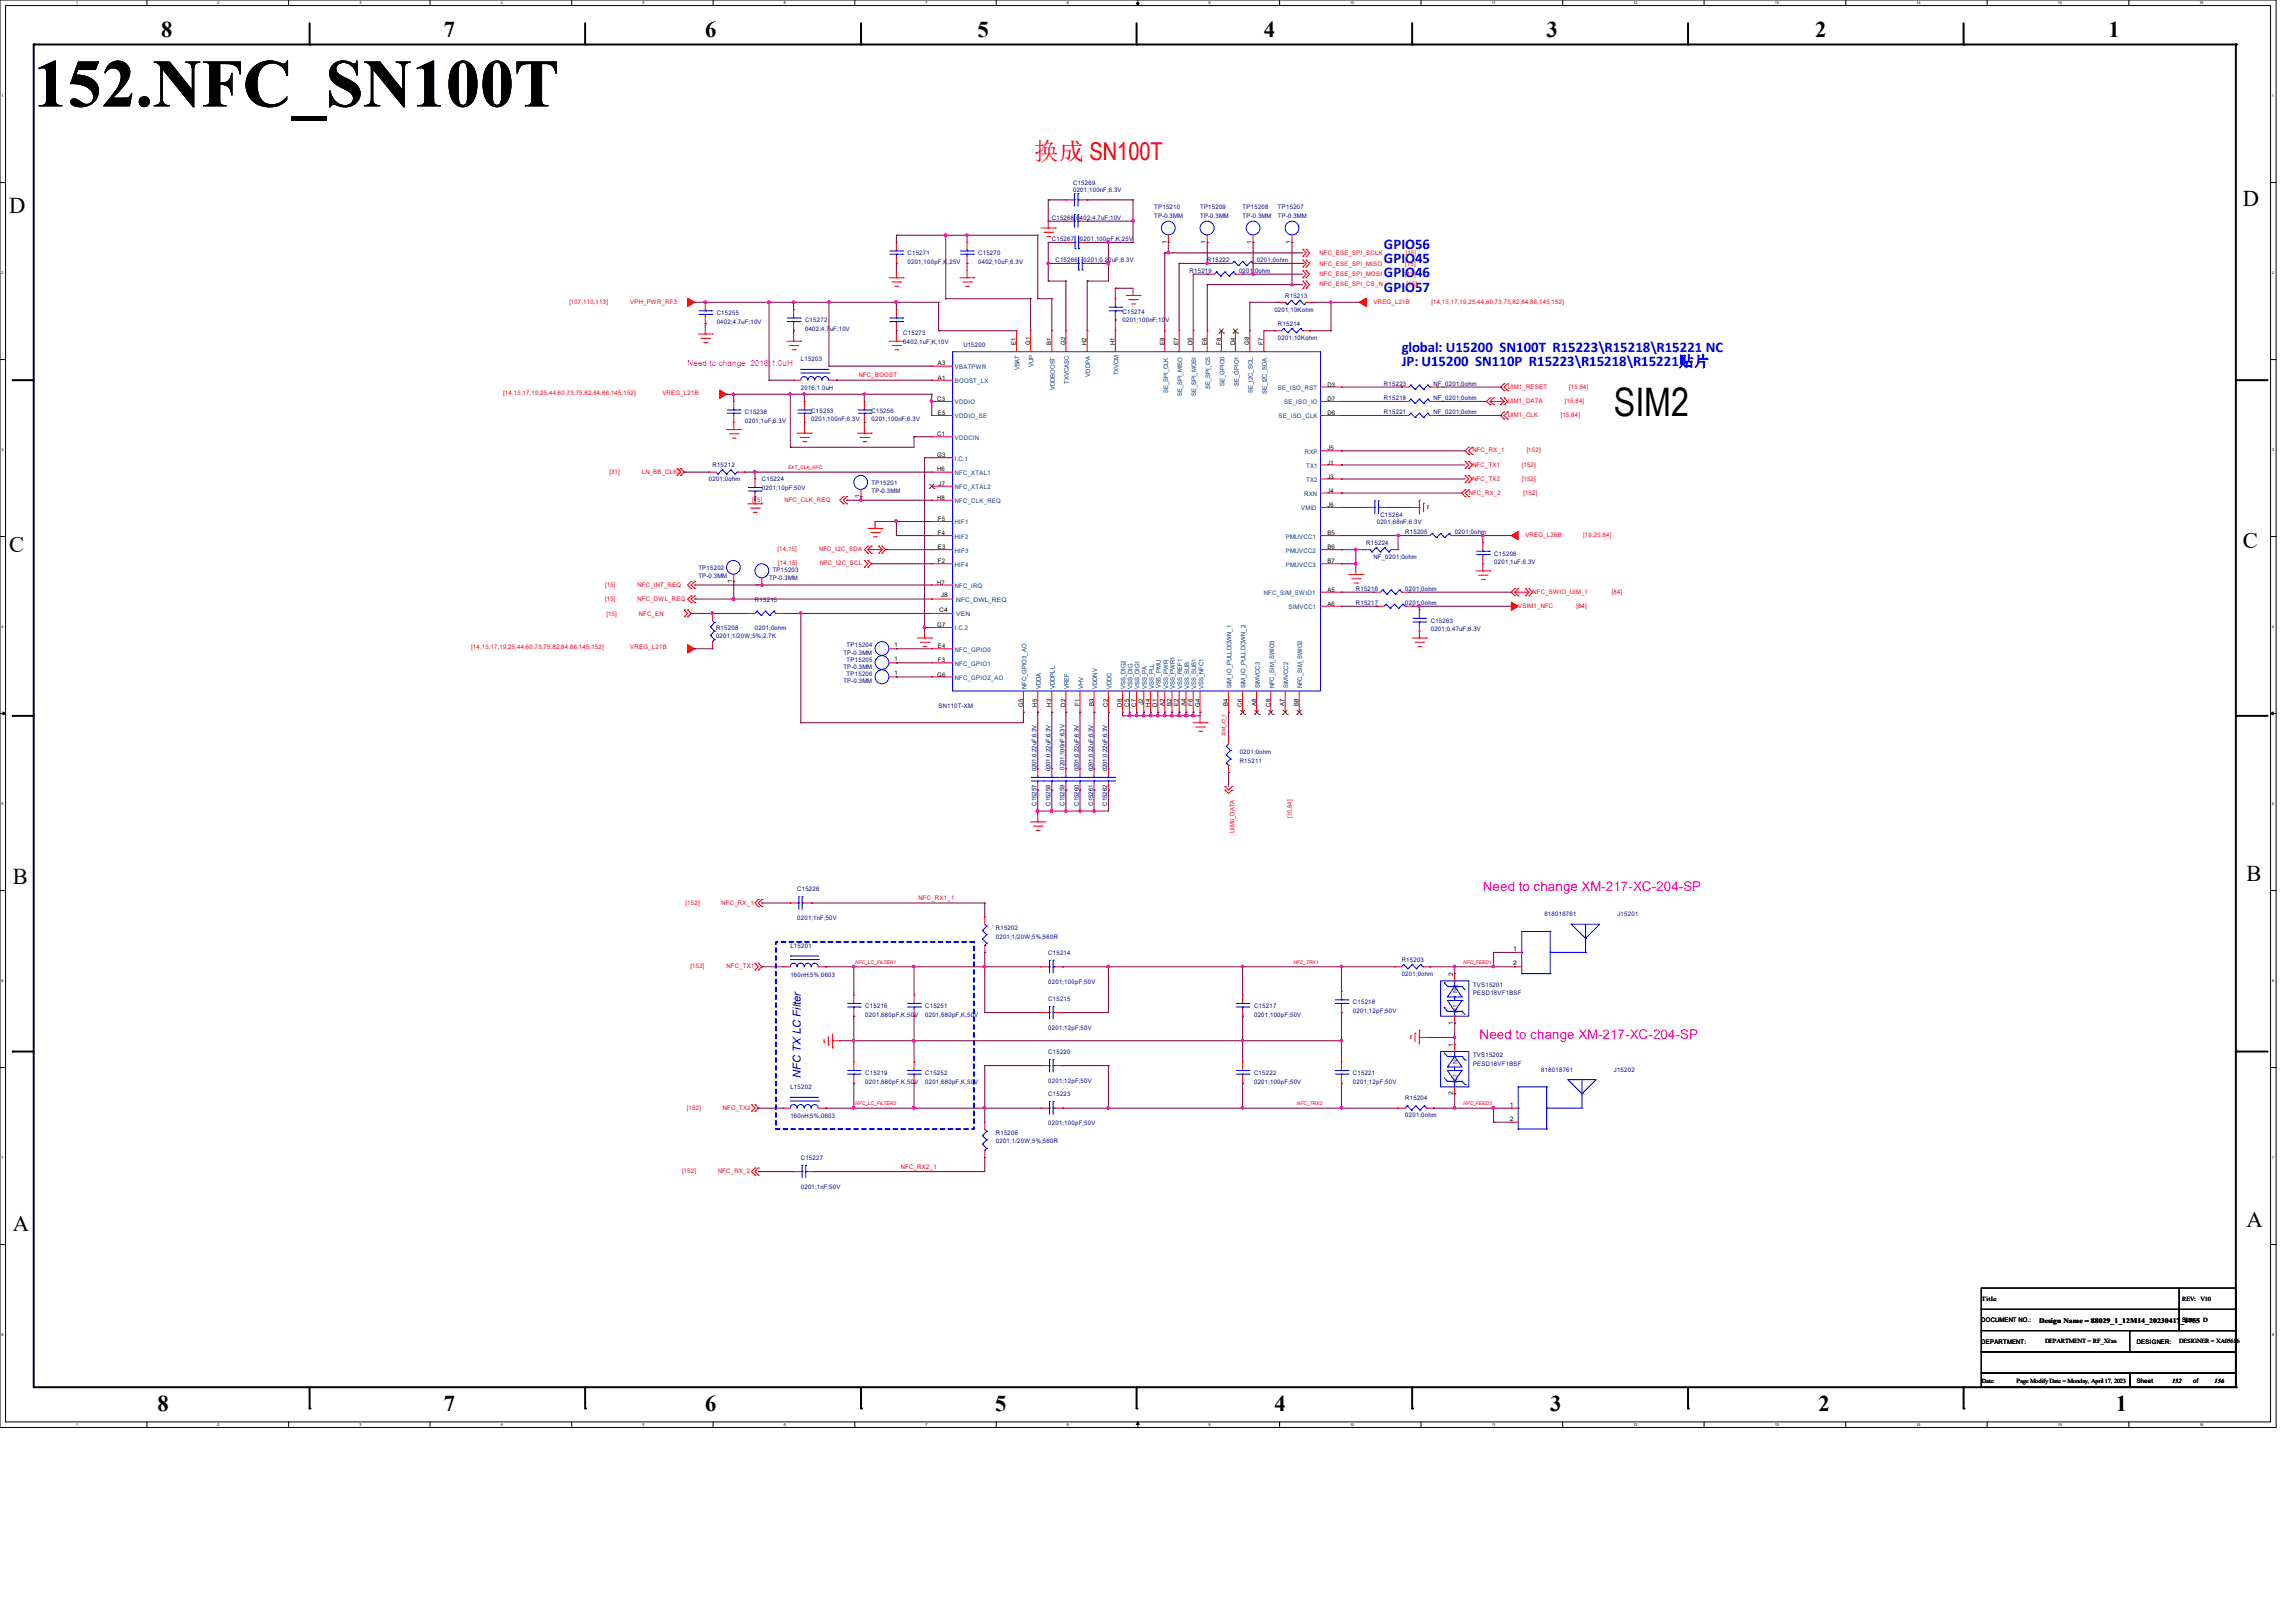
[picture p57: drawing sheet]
<svg xmlns="http://www.w3.org/2000/svg" width="297mm" height="210mm" viewBox="0 0 297 210" stroke-linecap="round" stroke-linejoin="round" font-family="sans-serif">
<defs><g id="words">
<text font-size="8.8" x="4.4" y="13.8">152.NFC_SN100T</text>
<text font-size="5.1" x="208.7" y="53.8">SIM2</text>
<text font-size="3.2" fill="#f00" x="133.8" y="20.7">换成 SN100T</text>
<g font-size="2.9">
<text x="20.8" y="4.7">8</text>
<text x="57.4" y="4.7">7</text>
<text x="91.2" y="4.7">6</text>
<text x="126.4" y="4.7">5</text>
<text x="163.5" y="4.7">4</text>
<text x="200.1" y="4.7">3</text>
<text x="234.8" y="4.7">2</text>
<text x="272.8" y="4.7">1</text>
<text x="1.2" y="27.5">D</text>
<text x="290.1" y="26.6">D</text>
<text x="1.2" y="71.4">C</text>
<text x="290.1" y="71">C</text>
<text x="290.6" y="114">B</text>
<text x="1.7" y="114.4">B</text>
<text x="1.7" y="159.2">A</text>
<text x="290.6" y="158.8">A</text>
<text x="20.4" y="182.6">8</text>
<text x="57.4" y="182.6">7</text>
<text x="91.2" y="182.6">6</text>
<text x="128.7" y="182.6">5</text>
<text x="164.8" y="182.6">4</text>
<text x="200.5" y="182.6">3</text>
<text x="235.2" y="182.6">2</text>
<text x="273.7" y="182.6">1</text>
</g>
<g font-size="1.9" fill="#00f">
<text x="179" y="32.3">GPIO56</text>
<text x="179" y="34.1">GPIO45</text>
<text x="179" y="35.9">GPIO46</text>
<text x="179" y="37.8">GPIO57</text>
<text x="181.3" y="45.5">global: U15200 SN100T R15223\R15218\R15221 NC</text>
<text x="181.3" y="47.4">JP: U15200 SN110P R15223\R15218\R15221贴片</text>
</g>
<g font-size="1.7" fill="#f0f">
<text x="191.8" y="115.3">Need to change XM-217-XC-204-SP</text>
<text x="191.4" y="134.5">Need to change XM-217-XC-204-SP</text>
</g>
<text font-size="1.4" fill="#00f" x="103.6" y="139.4" transform="rotate(-90 103.6 139.4)">NFC TXLC Filter</text>
<g font-size="1.1" fill="#f0f">
<text x="88.9" y="47.4">Need to change 2016;</text>
<text x="99.7" y="47.4">1.0uH</text>
</g>
<g font-size=".9">
<text x="263.8" y="171.2">Design Name = 88029_1_12M14_20230417</text>
<text x="282.1" y="171.2">_S1iiiz7e55 D</text>
<text x="282.1" y="171.2">_S1z7e55 D</text>
</g>
<g font-size=".8" fill="#000080">
<text x="138.8" y="23.9">C15269</text>
<text x="136.1" y="28.4">C15268</text>
<text x="138.8" y="24.8">0201;100nF;6.3V</text>
<text x="139.2" y="28.4">0402;4.7uF;10V</text>
<text x="149.3" y="27.1">TP15210</text>
<text x="149.3" y="28.2">TP-0.3MM</text>
<text x="155.2" y="27.1">TP15209</text>
<text x="155.2" y="28.2">TP-0.3MM</text>
<text x="160.7" y="27.1">TP15208</text>
<text x="160.7" y="28.2">TP-0.3MM</text>
<text x="165.3" y="27.1">TP15207</text>
<text x="165.3" y="28.2">TP-0.3MM</text>
<text x="117.4" y="33">C15271</text>
<text x="117.4" y="34.1">0201,100pF,K</text>
<text x="122.6" y="34.1">,25V</text>
<text x="126.5" y="33">C15270</text>
<text x="126.5" y="34.1">0402;10uF;6.3V</text>
<text x="136.1" y="31.2">C15267</text>
<text x="136.5" y="34">C15266</text>
<text x="139.7" y="31.2">0201,100pF,K,25V</text>
<text x="140.2" y="34">0201;0.2</text>
<text x="143.4" y="34">2uF;6.3V</text>
<text x="153.9" y="35.3">R15219</text>
<text x="156.2" y="34">R15222</text>
<text x="160.3" y="35.3">0201</text>
<text x="162.1" y="35.3">;0ohm</text>
<text x="162.6" y="34">0201;0ohm</text>
<text x="92.7" y="40.8">C15255</text>
<text x="92.7" y="41.9">0402;4.7uF;10V</text>
<text x="104.1" y="41.7">C15272</text>
<text x="145.2" y="40.6">C15274</text>
<text x="145.2" y="41.7">0201;100nF;10</text>
<text x="150.8" y="41.7">V</text>
<text x="164.8" y="40.3">0201;10Kohm</text>
<text x="166.2" y="38.5">R15213</text>
<text x="103.6" y="46.7">L15203</text>
<text x="104.1" y="42.8">0402;4.7</text>
<text x="107.4" y="42.8">uF;10V</text>
<text x="116.8" y="43.3">C15273</text>
<text x="116.8" y="44.4">0402,1uF,K,10V</text>
<text x="124.6" y="44.9">U15200</text>
<text x="165.3" y="42.2">R15214</text>
<text x="165.3" y="44">0201;10Kohm</text>
<text x="96.4" y="53.6">C15238</text>
<text x="103.6" y="50.5">2016;1.0uH</text>
<text x="104.9" y="53.4">C15253</text>
<text x="112.7" y="53.4">C15256</text>
<text x="179" y="51.8">R15218</text>
<text x="179" y="53.6">R15221</text>
<text x="179" y="50">R15223</text>
<text x="185.4" y="51.8">NF_0201;0ohm</text>
<text x="185.4" y="53.6">NF_0201;0ohm</text>
<text x="185.4" y="50">NF_0201;0ohm</text>
<text x="96.4" y="54.7">0201;1uF;6.3V</text>
<text x="104.9" y="54.5">0201;100nF;6.3V</text>
<text x="112.7" y="54.5">0201;100nF;6.3V</text>
<text x="91.7" y="62.3">0201;0ohm</text>
<text x="92.2" y="60.5">R15212</text>
<text x="98.6" y="62.3">C15224</text>
<text x="98.6" y="63.4">0201;10pF;50V</text>
<text x="112.7" y="62.7">TP15201</text>
<text x="112.7" y="63.8">TP-0.3MM</text>
<text x="176.7" y="70.5">R15224</text>
<text x="178.1" y="67.9">0201;68nF;6.3V</text>
<text x="178.6" y="66.8">C15264</text>
<text x="181.8" y="69.1">R15205</text>
<text x="188.2" y="69.1">0201;0ohm</text>
<text x="193.3" y="71.9">C15208</text>
<text x="90.3" y="73.7">TP15202</text>
<text x="90.3" y="74.8">TP-0.3MM</text>
<text x="97.7" y="77.9">R15215</text>
<text x="99.5" y="75.1">TP-0.3MM</text>
<text x="99.9" y="74">TP15203</text>
<text x="175.4" y="76.5">R15216</text>
<text x="177.7" y="72.3">NF_0201;0ohm</text>
<text x="181.8" y="76.5">0201;0ohm</text>
<text x="193.3" y="73">0201;1uF;6.3V</text>
<text x="92.6" y="81.5">R15208</text>
<text x="92.6" y="82.6">0201;1/20W;5%;2.7K</text>
<text x="97.7" y="81.6">0201;0ohm</text>
<text x="109.5" y="83.8">TP15204</text>
<text x="175.4" y="78.3">R15217</text>
<text x="181.8" y="78.3">0201;0ohm</text>
<text x="185.1" y="80.6">C15263</text>
<text x="185.1" y="81.7">0201;0.47uF;6.3V</text>
<text x="109.1" y="86.5">TP-0.3MM</text>
<text x="109.1" y="88.3">TP-0.3MM</text>
<text x="109.1" y="84.7">TP-0.3MM</text>
<text x="109.5" y="85.6">TP15205</text>
<text x="109.5" y="87.4">TP15206</text>
<text x="121.4" y="91.7">SN110T-XM</text>
<text x="134.1" y="99.8" transform="rotate(-90 134.1 99.8)">0201;0.22uF;6.3V</text>
<text x="135.9" y="99.8" transform="rotate(-90 135.9 99.8)">0201;0.22uF;6.3V</text>
<text x="137.7" y="99.6" transform="rotate(-90 137.7 99.6)">0201;100nF;6.3V</text>
<text x="139.6" y="99.8" transform="rotate(-90 139.6 99.8)">0201;0.22uF;6.3V</text>
<text x="141.4" y="99.8" transform="rotate(-90 141.4 99.8)">0201;0.22uF;6.3V</text>
<text x="143.2" y="99.8" transform="rotate(-90 143.2 99.8)">0201;0.22uF;6.3V</text>
<text x="160.4" y="98.7">R15211</text>
<text x="160.4" y="97.6">0201;0ohm</text>
<text x="134.1" y="104.2" transform="rotate(-90 134.1 104.2)">C15257</text>
<text x="135.9" y="104.2" transform="rotate(-90 135.9 104.2)">C15258</text>
<text x="137.7" y="104.2" transform="rotate(-90 137.7 104.2)">C15259</text>
<text x="139.6" y="104.2" transform="rotate(-90 139.6 104.2)">C15260</text>
<text x="141.4" y="104.2" transform="rotate(-90 141.4 104.2)">C15261</text>
<text x="143.2" y="104.2" transform="rotate(-90 143.2 104.2)">C15262</text>
<text x="103.1" y="115.3">C15226</text>
<text x="103.1" y="119.1">0201;1nF;50V</text>
<text x="199.8" y="118.5">818018761</text>
<text x="209.2" y="118.5">J15201</text>
<text x="102.2" y="122.6">L15201</text>
<text x="128.8" y="120.4">R15202</text>
<text x="128.8" y="121.5">0201;1/20W;5%;560R</text>
<text x="135.6" y="123.6">C15214</text>
<text x="181.3" y="124.5">R15203</text>
<text x="102.2" y="126.4">160nH;5%;0603</text>
<text x="111.9" y="130.4">C15216</text>
<text x="111.9" y="131.5">0201,680pF,K,50</text>
<text x="118.3" y="131.5">V</text>
<text x="119.7" y="130.4">C15251</text>
<text x="119.7" y="131.5">0201,680pF,K,50</text>
<text x="126" y="131.5">V</text>
<text x="135.6" y="129.5">C15215</text>
<text x="135.6" y="127.3">0201;100pF;50V</text>
<text x="162.2" y="130.4">C15217</text>
<text x="162.2" y="131.5">0201;100pF;50V</text>
<text x="175" y="130">C15218</text>
<text x="175" y="131.1">0201;12pF;50V</text>
<text x="181.3" y="126.3">0201;0ohm</text>
<text x="190.5" y="127.7">TVS15201</text>
<text x="190.5" y="128.8">PESD18VF1BSF</text>
<text x="135.6" y="133.3">0201;12pF;50V</text>
<text x="135.6" y="136.4">C15220</text>
<text x="190.5" y="136.8">TVS15202</text>
<text x="190.5" y="137.9">PESD18VF1BSF</text>
<text x="102.2" y="140.9">L15202</text>
<text x="111.9" y="139.1">C15219</text>
<text x="111.9" y="140.2">0201,680pF,K,50</text>
<text x="118.3" y="140.2">V</text>
<text x="119.7" y="139.1">C15252</text>
<text x="119.7" y="140.2">0201,680pF,K,50</text>
<text x="126" y="140.2">V</text>
<text x="135.6" y="141.9">C15223</text>
<text x="135.6" y="140.1">0201;12pF;50V</text>
<text x="162.2" y="139.1">C15222</text>
<text x="162.2" y="140.2">0201;100pF;50V</text>
<text x="175" y="139.1">C15221</text>
<text x="175" y="140.2">0201;12pF;50V</text>
<text x="181.8" y="142.3">R15204</text>
<text x="199.3" y="138.6">818018761</text>
<text x="208.7" y="138.6">J15202</text>
<text x="102.2" y="144.7">160nH;5%;0603</text>
<text x="128.8" y="146.9">R15206</text>
<text x="128.8" y="148">0201;1/20W;5%;560R</text>
<text x="135.6" y="145.6">0201;100pF;50V</text>
<text x="181.8" y="144.6">0201;0ohm</text>
<text x="103.6" y="150.1">C15227</text>
<text x="103.6" y="153.8">0201;1nF;50V</text>
</g>
<g font-size=".8">
<text x="150.9" y="31.5" transform="rotate(-90 150.9 31.5)">1</text>
<text x="156" y="31.5" transform="rotate(-90 156 31.5)">1</text>
<text x="161.9" y="31.5" transform="rotate(-90 161.9 31.5)">1</text>
<text x="166.9" y="31.5" transform="rotate(-90 166.9 31.5)">1</text>
<text x="121.3" y="47.3">A3</text>
<text x="131.4" y="44.6" transform="rotate(-90 131.4 44.6)">E1</text>
<text x="133.3" y="44.6" transform="rotate(-90 133.3 44.6)">G1</text>
<text x="136" y="44.6" transform="rotate(-90 136 44.6)">B1</text>
<text x="137.8" y="44.6" transform="rotate(-90 137.8 44.6)">G2</text>
<text x="140.5" y="44.6" transform="rotate(-90 140.5 44.6)">H2</text>
<text x="144.2" y="44.6" transform="rotate(-90 144.2 44.6)">H1</text>
<text x="150.6" y="44.6" transform="rotate(-90 150.6 44.6)">E8</text>
<text x="152.4" y="44.6" transform="rotate(-90 152.4 44.6)">E7</text>
<text x="154.3" y="44.6" transform="rotate(-90 154.3 44.6)">D5</text>
<text x="156.1" y="44.6" transform="rotate(-90 156.1 44.6)">E6</text>
<text x="157.9" y="44.6" transform="rotate(-90 157.9 44.6)">F8</text>
<text x="159.8" y="44.6" transform="rotate(-90 159.8 44.6)">D4</text>
<text x="161.6" y="44.6" transform="rotate(-90 161.6 44.6)">G8</text>
<text x="163.4" y="44.6" transform="rotate(-90 163.4 44.6)">F7</text>
<text x="121.2" y="51.9">C3</text>
<text x="121.3" y="49.1">A1</text>
<text x="121.3" y="53.7">E5</text>
<text x="171.7" y="50">D3</text>
<text x="171.7" y="53.7">D6</text>
<text x="171.7" y="51.9">D7</text>
<text x="121.2" y="56.4">C1</text>
<text x="121.2" y="59.2">G3</text>
<text x="171.7" y="58.3">J5</text>
<text x="111.2" y="64.5" transform="rotate(-90 111.2 64.5)">1</text>
<text x="121.2" y="61">H6</text>
<text x="121.2" y="64.7">H8</text>
<text x="121.4" y="62.8">J7</text>
<text x="171.7" y="60.1">J1</text>
<text x="171.7" y="61.9">J3</text>
<text x="171.7" y="63.8">J4</text>
<text x="171.7" y="65.6">J6</text>
<text x="121.3" y="71.1">E3</text>
<text x="121.3" y="69.3">F4</text>
<text x="121.3" y="67.4">F5</text>
<text x="171.7" y="69.3">B5</text>
<text x="171.7" y="71.1">B6</text>
<text x="94.7" y="75.4" transform="rotate(-90 94.7 75.4)">1</text>
<text x="98.3" y="75.9" transform="rotate(-90 98.3 75.9)">1</text>
<text x="121.2" y="75.6">H7</text>
<text x="121.3" y="72.9">F2</text>
<text x="121.7" y="77.3">J8</text>
<text x="171.7" y="76.5">A5</text>
<text x="171.7" y="72.9">B7</text>
<text x="115.7" y="83.7">1</text>
<text x="121.2" y="81.1">G7</text>
<text x="121.3" y="83.9">E4</text>
<text x="121.5" y="79.2">C4</text>
<text x="171.7" y="78.4">A6</text>
<text x="115.7" y="85.6">1</text>
<text x="115.7" y="87.4">1</text>
<text x="121.2" y="87.5">G6</text>
<text x="121.3" y="85.7">F3</text>
<text x="132.3" y="91.4" transform="rotate(-90 132.3 91.4)">G5</text>
<text x="134.2" y="91.4" transform="rotate(-90 134.2 91.4)">H5</text>
<text x="136" y="91.4" transform="rotate(-90 136 91.4)">H3</text>
<text x="137.8" y="91.4" transform="rotate(-90 137.8 91.4)">D2</text>
<text x="139.7" y="91.4" transform="rotate(-90 139.7 91.4)">F1</text>
<text x="141.5" y="91.4" transform="rotate(-90 141.5 91.4)">B3</text>
<text x="143.3" y="91.4" transform="rotate(-90 143.3 91.4)">C2</text>
<text x="145.1" y="91.4" transform="rotate(-90 145.1 91.4)">D8</text>
<text x="146" y="91.4" transform="rotate(-90 146 91.4)">C5</text>
<text x="147" y="91.4" transform="rotate(-90 147 91.4)">C7</text>
<text x="147.9" y="91.2" transform="rotate(-90 147.9 91.2)">J2</text>
<text x="148.8" y="91.4" transform="rotate(-90 148.8 91.4)">H4</text>
<text x="149.7" y="91.4" transform="rotate(-90 149.7 91.4)">D1</text>
<text x="150.6" y="91.4" transform="rotate(-90 150.6 91.4)">A2</text>
<text x="151.6" y="91.4" transform="rotate(-90 151.6 91.4)">B2</text>
<text x="152.4" y="91.4" transform="rotate(-90 152.4 91.4)">E2</text>
<text x="153.4" y="91.4" transform="rotate(-90 153.4 91.4)">A4</text>
<text x="154.3" y="91.4" transform="rotate(-90 154.3 91.4)">F6</text>
<text x="155.2" y="91.4" transform="rotate(-90 155.2 91.4)">G4</text>
<text x="158.8" y="91.4" transform="rotate(-90 158.8 91.4)">B4</text>
<text x="160.7" y="91.4" transform="rotate(-90 160.7 91.4)">C6</text>
<text x="162.5" y="91.4" transform="rotate(-90 162.5 91.4)">A8</text>
<text x="164.3" y="91.4" transform="rotate(-90 164.3 91.4)">C8</text>
<text x="166.2" y="91.4" transform="rotate(-90 166.2 91.4)">A7</text>
<text x="168" y="91.4" transform="rotate(-90 168 91.4)">B8</text>
<text x="195.7" y="123">1</text>
<text x="195.7" y="124.9">2</text>
<text x="188" y="126.3" transform="rotate(-90 188 126.3)">2</text>
<text x="188" y="135.4" transform="rotate(-90 188 135.4)">1</text>
<text x="188" y="132.6" transform="rotate(-90 188 132.6)">1</text>
<text x="188" y="141.7" transform="rotate(-90 188 141.7)">2</text>
<text x="195.3" y="143.2">1</text>
<text x="195.3" y="145">2</text>
<text x="256.3" y="168.3">Title</text>
<text x="256.3" y="171.1">DOCUMENT NO.:</text>
<text x="256.3" y="173.9">DEPARTMENT:</text>
<text x="264.5" y="173.8">DEPARTMENT = RF_Xi'an</text>
<text x="276.4" y="173.9">DESIGNER:</text>
<text x="281.9" y="173.8">DESIGNER = XA0561</text>
<text x="282.3" y="168.3">REV:</text>
<text x="284.6" y="168.3">V10</text>
<text x="289.3" y="173.8">6</text>
<text x="256.4" y="178.9">Date:</text>
<text x="260.9" y="178.9">Page Modify Date = Monday, April 17, 2023</text>
<text x="276.4" y="179">Sheet</text>
<text x="281" y="178.9">152</text>
<text x="283.7" y="179">of</text>
<text x="286.5" y="178.9">156</text>
</g>
<g font-size=".8" fill="#f00">
<text x="170.7" y="33">NFC_ESE_SPI_SCLK</text>
<text x="170.7" y="34.4">NFC_ESE_SPI_MISO</text>
<text x="170.7" y="35.8">NFC_ESE_SPI_MOSI</text>
<text x="181.8" y="34.4">[15]</text>
<text x="181.8" y="35.8">[15]</text>
<text x="181.9" y="33">[15]</text>
<text x="73.6" y="39.3">[107,110,113]</text>
<text x="81.5" y="39.3">VPH_PWR_RF3</text>
<text x="170.7" y="37">NFC_ESE_SPI_CS_N</text>
<text x="177.7" y="39.3">VREG_L21B</text>
<text x="181.9" y="37">[15]</text>
<text x="185.2" y="39.3">[14,15,17,19,25,44,60,73,75,82,84,86,145,152]</text>
<text x="65.1" y="51.1">[14,15,17,19,25,44,60,73,75,82,84,86,145,152]</text>
<text x="85.7" y="51.1">VREG_L21B</text>
<text x="111.1" y="48.8">NFC_BOOST</text>
<text x="195" y="50.3">UIM1_RESET</text>
<text x="195" y="52.2">UIM1_DATA</text>
<text x="195" y="54">UIM1_CLK</text>
<text x="201.9" y="54">[15,84]</text>
<text x="202.4" y="52.2">[15,84]</text>
<text x="203" y="50.3">[15,84]</text>
<text x="190.5" y="58.5">NFC_RX_1</text>
<text x="197.5" y="58.5">[152]</text>
<text x="78.8" y="61.3">[31]</text>
<text x="83" y="61.3">LN_BB_CLK2</text>
<text x="97.3" y="64.9">[15]</text>
<text x="101.5" y="64.9">NFC_CLK_REQ</text>
<text x="190" y="64">NFC_RX_2</text>
<text x="190.5" y="60.4">NFC_TX1</text>
<text x="190.5" y="62.2">NFC_TX2</text>
<text x="196.8" y="60.4">[152]</text>
<text x="196.8" y="62.2">[152]</text>
<text x="197.1" y="64">[152]</text>
<text x="100.6" y="71.3">[14,15]</text>
<text x="106" y="71.3">NFC_I2C_SDA</text>
<text x="197.3" y="69.5">VREG_L26B</text>
<text x="204.8" y="69.5">[19,25,84]</text>
<text x="78.3" y="75.9">[15]</text>
<text x="78.3" y="77.7">[15]</text>
<text x="82.5" y="75.9">NFC_INT_REQ</text>
<text x="82.5" y="77.7">NFC_DWL_REQ</text>
<text x="100.7" y="73.2">[14,15]</text>
<text x="106" y="73.2">NFC_I2C_SCL</text>
<text x="198.2" y="76.8">NFC_SWIO_UIM_1</text>
<text x="208.5" y="76.8">[84]</text>
<text x="78.4" y="79.7">[15]</text>
<text x="82.6" y="79.7">NFC_EN</text>
<text x="196.4" y="78.7">VSIM1_NFC</text>
<text x="203.9" y="78.7">[84]</text>
<text x="61" y="84">[14,15,17,19,25,44,60,73,75,82,84,86,145,152]</text>
<text x="81.5" y="84">VREG_L21B</text>
<text x="159.7" y="107.8" transform="rotate(-90 159.7 107.8)">UIM0_DATA</text>
<text x="167.1" y="105.8" transform="rotate(-90 167.1 105.8)">[15,84]</text>
<text x="88.7" y="117.1">[152]</text>
<text x="93.3" y="117.1">NFC_RX_1</text>
<text x="118.8" y="116.5">NFC_RX1_1</text>
<text x="89.3" y="125.3">[152]</text>
<text x="94" y="125.3">NFC_TX1</text>
<text x="88.9" y="143.6">[152]</text>
<text x="93.5" y="143.6">NFC_TX2</text>
<text x="88.2" y="151.8">[152]</text>
<text x="92.9" y="151.8">NFC_RX_2</text>
<text x="116.5" y="151.2">NFC_RX2_1</text>
</g>
<g font-size=".8" fill="#004080">
<text x="123.5" y="47.8">VBATPWR</text>
<text x="131.9" y="47.9" transform="rotate(-90 131.9 47.9)">VBAT</text>
<text x="133.7" y="47.5" transform="rotate(-90 133.7 47.5)">VUP</text>
<text x="123.5" y="49.6">BOOST_LX</text>
<text x="123.5" y="52.3">VDDIO</text>
<text x="136.4" y="50.5" transform="rotate(-90 136.4 50.5)">VDDBOOST</text>
<text x="138.3" y="49.7" transform="rotate(-90 138.3 49.7)">TXVCASC</text>
<text x="141" y="48.7" transform="rotate(-90 141 48.7)">VDDPA</text>
<text x="144.7" y="48.6" transform="rotate(-90 144.7 48.6)">TXVCM</text>
<text x="151.1" y="50.8" transform="rotate(-90 151.1 50.8)">SE_SPI_CLK</text>
<text x="152.9" y="51.3" transform="rotate(-90 152.9 51.3)">SE_SPI_MISO</text>
<text x="154.7" y="51.3" transform="rotate(-90 154.7 51.3)">SE_SPI_MOSI</text>
<text x="156.5" y="50.4" transform="rotate(-90 156.5 50.4)">SE_SPI_CS</text>
<text x="158.4" y="49.9" transform="rotate(-90 158.4 49.9)">SE_GPIO0</text>
<text x="160.2" y="49.9" transform="rotate(-90 160.2 49.9)">SE_GPIO1</text>
<text x="162.1" y="50.8" transform="rotate(-90 162.1 50.8)">SE_I2C_SCL</text>
<text x="163.9" y="50.9" transform="rotate(-90 163.9 50.9)">SE_I2C_SDA</text>
<text x="165.3" y="50.5">SE_ISO_RST</text>
<text x="166.1" y="52.3">SE_ISO_IO</text>
<text x="123.5" y="56.9">VDDCIN</text>
<text x="123.5" y="54.1">VDDIO_SE</text>
<text x="123.5" y="59.6">I.C.1</text>
<text x="165.4" y="54.1">SE_ISO_CLK</text>
<text x="168.8" y="58.7">RXP</text>
<text x="123.5" y="61.5">NFC_XTAL1</text>
<text x="123.5" y="65.1">NFC_CLK_REQ</text>
<text x="123.5" y="63.3">NFC_XTAL2</text>
<text x="168.7" y="64.2">RXN</text>
<text x="169" y="60.5">TX1</text>
<text x="169" y="62.4">TX2</text>
<text x="123.5" y="71.5">HIF3</text>
<text x="123.5" y="69.7">HIF2</text>
<text x="123.5" y="67.9">HIF1</text>
<text x="166.3" y="69.7">PMUVCC1</text>
<text x="166.3" y="71.5">PMUVCC2</text>
<text x="168.3" y="66">VMID</text>
<text x="123.5" y="73.4">HIF4</text>
<text x="123.5" y="76.1">NFC_IRQ</text>
<text x="123.7" y="77.9">NFC_DWL_REQ</text>
<text x="163.5" y="77">NFC_SIM_SWIO1</text>
<text x="166.3" y="73.4">PMUVCC3</text>
<text x="123.5" y="81.6">I.C.2</text>
<text x="123.7" y="79.8">VEN</text>
<text x="166.7" y="78.8">SIMVCC1</text>
<text x="123.5" y="84.3">NFC_GPIO0</text>
<text x="123.5" y="86.1">NFC_GPIO1</text>
<text x="123.5" y="88">NFC_GPIO2_AO</text>
<text x="132.8" y="89.2" transform="rotate(-90 132.8 89.2)">NFC_GPIO3_AO</text>
<text x="134.6" y="89.2" transform="rotate(-90 134.6 89.2)">VDDA</text>
<text x="136.4" y="89.2" transform="rotate(-90 136.4 89.2)">VDDPLL</text>
<text x="138.3" y="89.2" transform="rotate(-90 138.3 89.2)">VREF</text>
<text x="140.1" y="89.2" transform="rotate(-90 140.1 89.2)">VHV</text>
<text x="141.9" y="89.2" transform="rotate(-90 141.9 89.2)">VDDNV</text>
<text x="143.8" y="89.2" transform="rotate(-90 143.8 89.2)">VDDC</text>
<text x="145.6" y="89.2" transform="rotate(-90 145.6 89.2)">VSS_DIG2</text>
<text x="146.5" y="89.2" transform="rotate(-90 146.5 89.2)">VSS_DIG</text>
<text x="147.4" y="89.2" transform="rotate(-90 147.4 89.2)">VSS_DIG1</text>
<text x="148.3" y="89.2" transform="rotate(-90 148.3 89.2)">VSS_PA</text>
<text x="149.3" y="89.2" transform="rotate(-90 149.3 89.2)">VSS_PLL</text>
<text x="150.2" y="89.1" transform="rotate(-90 150.2 89.1)">VSS_PMU</text>
<text x="151.1" y="89.2" transform="rotate(-90 151.1 89.2)">VSS_PWR</text>
<text x="152" y="89.2" transform="rotate(-90 152 89.2)">VSS_PWR1</text>
<text x="152.9" y="89.2" transform="rotate(-90 152.9 89.2)">VSS_REF1</text>
<text x="153.8" y="89.2" transform="rotate(-90 153.8 89.2)">VSS_SUB</text>
<text x="154.7" y="89.2" transform="rotate(-90 154.7 89.2)">VSS_SUB1</text>
<text x="155.7" y="89.2" transform="rotate(-90 155.7 89.2)">VSS_NFC1</text>
<text x="159.3" y="89.1" transform="rotate(-90 159.3 89.1)">SIM_IO_PULLDOWN_1</text>
<text x="161.1" y="89.1" transform="rotate(-90 161.1 89.1)">SIM_IO_PULLDOWN_2</text>
<text x="163" y="89.1" transform="rotate(-90 163 89.1)">SIMVCC3</text>
<text x="164.8" y="89.1" transform="rotate(-90 164.8 89.1)">NFC_SIM_SWIO3</text>
<text x="166.6" y="89.1" transform="rotate(-90 166.6 89.1)">SIMVCC2</text>
<text x="168.4" y="89.1" transform="rotate(-90 168.4 89.1)">NFC_SIM_SWIO2</text>
<text x="188.6" y="131" transform="rotate(-90 188.6 131)">N1</text>
<text x="188.6" y="128.5" transform="rotate(-90 188.6 128.5)">N2</text>
<text x="188.6" y="137.6" transform="rotate(-90 188.6 137.6)">N1</text>
<text x="188.6" y="140.2" transform="rotate(-90 188.6 140.2)">N2</text>
</g>
<g font-size=".6" fill="#f00">
<text x="101.9" y="60.7">EXT_CLK_NFC</text>
<text x="158.5" y="95.2" transform="rotate(-90 158.5 95.2)">SIM_IO_1</text>
<text x="110.6" y="124.7">NFC_LC_FILTER1</text>
<text x="167.3" y="124.7">NFC_TRX1</text>
<text x="189.3" y="124.7">NFC_FEED1</text>
<text x="110.6" y="143">NFC_LC_FILTER2</text>
<text x="167.8" y="143">NFC_TRX2</text>
<text x="189.3" y="143">NFC_FEED2</text>
</g>
<g font-size=".5">
<text x="9.9" y=".6">1</text>
<text x="28.2" y=".6">2</text>
<text x="46.5" y=".6">3</text>
<text x="64.8" y=".6">4</text>
<text x="83.1" y=".6">5</text>
<text x="101.4" y=".6">6</text>
<text x="119.7" y=".6">7</text>
<text x="138" y=".6">8</text>
<text x="156.3" y=".6">9</text>
<text x="174.7" y=".6">10</text>
<text x="193" y=".6">11</text>
<text x="211.3" y=".6">12</text>
<text x="229.6" y=".6">13</text>
<text x="247.9" y=".6">14</text>
<text x="266.2" y=".6">15</text>
<text x="284.5" y=".6">16</text>
<text x=".2" y="12.6">1</text>
<text x="293.9" y="12.6">1</text>
<text x=".2" y="35.5">2</text>
<text x="293.9" y="35.5">2</text>
<text x=".2" y="58.4">3</text>
<text x="293.9" y="58.4">3</text>
<text x=".2" y="81.3">4</text>
<text x="293.9" y="81.3">4</text>
<text x=".2" y="104.2">5</text>
<text x="293.9" y="104.2">5</text>
<text x=".2" y="127.1">6</text>
<text x="293.9" y="127.1">6</text>
<text x=".2" y="150">7</text>
<text x="293.9" y="150">7</text>
<text x=".2" y="172.9">8</text>
<text x="293.9" y="172.9">8</text>
<text x="9.9" y="184.5">1</text>
<text x="28.2" y="184.5">2</text>
<text x="46.5" y="184.5">3</text>
<text x="64.8" y="184.5">4</text>
<text x="83.1" y="184.5">5</text>
<text x="101.4" y="184.5">6</text>
<text x="119.7" y="184.5">7</text>
<text x="138" y="184.5">8</text>
<text x="156.3" y="184.5">9</text>
<text x="174.7" y="184.5">10</text>
<text x="193" y="184.5">11</text>
<text x="211.3" y="184.5">12</text>
<text x="229.6" y="184.5">13</text>
<text x="247.9" y="184.5">14</text>
<text x="266.2" y="184.5">15</text>
<text x="284.5" y="184.5">16</text>
</g>
</g></defs>
<g fill="none" stroke="#000" stroke-width=".13">
<path d="M0 0h294.4v184.7h-294.4zM.7 .7h293v183.3h-293zM19 0v.7M37.3 0v.7M55.6 0v.7M74 0v.7M92.2 0v.7M110.6 0v.7M128.9 0v.7M147 .4h.4l-.2 .3zM147.2 0v.7M165.5 0v.7"/>
<path d="M183.8 0v.7M202.1 0v.7M220.4 0v.7M238.8 0v.7M257 0v.7M275.4 0v.7M0 23.6h.7M293.7 23.6h.7M0 46.5h.7M293.7 46.5h.7M0 69.4h.7M293.7 69.4h.7"/>
<path d="M0 92.3h.7M.4 92.1l.3 .2-.3 .2zM293.7 92.3l.3-.2v.4zM293.7 92.3h.7M0 115.2h.7M293.7 115.2h.7M0 138.1h.7M293.7 138.1h.7M0 161h.7M293.7 161h.7M19 184v.7M37.3 184v.7"/>
<path d="M55.6 184v.7M74 184v.7M92.2 184v.7M110.6 184v.7M128.9 184v.7M147.2 184l.2 .3h-.4zM147.2 184v.7M165.5 184v.7M183.8 184v.7M202.1 184v.7M220.4 184v.7M238.8 184v.7"/>
<path d="M257 184v.7M275.4 184v.7"/>
</g>
<path d="M147 .4h.4l-.2 .3zM.4 92.1l.3 .2-.3 .2zM293.7 92.3l.3-.2v.4zM147.2 184l.2 .3h-.4z" fill="#000"/>
<g fill="none" stroke="#000" stroke-width=".25">
<path d="M4.4 5.8h.1M4.4 5.8h284.8M4.4 5.8v173.7h284.8M40 5.8h.1M40 3v2.8M75.7 5.8h.1M75.7 3v2.8M111.4 5.8h.1M111.4 3v2.8M147 5.8h.1M147 3v2.8M182.7 5.8h.1"/>
<path d="M182.7 3v2.8M218.4 5.8h.1M218.4 3v2.8M254 5.8h.1M254 3v2.8M289.2 5.8h.1M289.2 5.8v173.7M1.7 49.2h.1M1.7 49.2h2.7M289.2 49.2h.1M289.2 49.2h4.1M1.7 92.6h.1"/>
<path d="M1.7 92.6h2.7M289.2 92.6h.1M289.2 92.6h4.1M1.7 136.1h.1M1.7 136.1h2.7M289.2 136.1h.1M289.2 136.1h4.1M40 179.5v2.7M75.7 179.5v2.7M111.4 179.5v2.7M147 179.5v2.7M182.7 179.5v2.7"/>
<path d="M218.4 179.5v2.7M254 179.5v2.7M289.2 179.5h.1M40 182.2h.1M75.7 182.2h.1M111.4 182.2h.1M147 182.2h.1M182.7 182.2h.1M218.4 182.2h.1M254 182.2h.1"/>
</g>
<path d="M100.4 121.9h25.6v24.2h-25.6z" fill="none" stroke="#00f" stroke-width=".25" stroke-dasharray=".5 .5"/>
<g fill="none" stroke="#f00" stroke-width=".13">
<path d="M115 35.9h1.8M115.4 36.5h1.1M115.7 37h.4M116 35.9h.1M116 35v.9M116.1 37h.1M116.5 36.5h.1M116.8 35.9h.1M124.2 35.9h1.8M124.5 36.5h1.1M124.9 37h.4M125.1 35.9h.1"/>
<path d="M125.1 35v.9M125.3 37h.1M125.6 36.5h.1M126 35.9h.1M134.7 29.5h1.8M135 30.1h1.1M135.4 30.6h.4M135.6 29.5h.1M135.6 28.6v.9M135.8 30.6h.1M136.1 30.1h.1M136.5 29.5h.1"/>
<path d="M145.7 38.2h1.8M146 38.8h1.1M146.4 39.3h.4M146.6 38.2h.1M146.6 37.3v.9M146.8 39.3h.1M147.1 38.8h.1M147.5 38.2h.1M168.5 32.3h.1M168.5 33.2h.1M168.5 33.7h.1M168.5 34.5h.1"/>
<path d="M168.5 35h.1M168.5 35.9h.1M168.5 36.4h.1M168.5 37.3h.1M168.5 32.3l.5 .4-.5 .5M168.5 33.7l.5 .4-.5 .4M168.5 35l.5 .5-.5 .4M168.5 36.4l.5 .4-.5 .5M169 32.3h.1M169 33.2h.1M169 33.7h.1M169 34.5h.1"/>
<path d="M169 35h.1M169 35.9h.1M169 36.4h.1M169 37.3h.1M169 32.3l.4 .4-.4 .5M169 33.7l.4 .4-.4 .4M169 35l.4 .5-.4 .4M169 36.4l.4 .4-.4 .5M90.3 43.2h1.9M90.7 43.8h1.1M91.1 44.3h.3M91.2 43.2h.1"/>
<path d="M91.2 42.3v.9M91.4 44.3h.1M91.8 43.8h.1M92.2 43.2h.1M94 55.6h1.8M94.4 56.1h1.1M94.7 56.7h.4M94.9 55.6h.1M94.9 54.7v.9M95.1 56.7h.1M95.5 56.1h.1M95.8 55.6h.1"/>
<path d="M101.8 44.2h1.8M102.1 44.7h1.1M102.5 45.3h.4M102.7 44.2h.1M102.7 43.2v1M102.9 45.3h.1M103.1 56h1.8M103.2 44.7h.1M103.5 56.6h1.1M103.6 44.2h.1M103.8 57.2h.4M104.1 56h.1"/>
<path d="M104.1 55.1v.9M104.2 57.2h.1M104.6 56.6h.1M104.9 56h.1M110.9 56h1.8M111.3 56.6h1.1M111.6 57.2h.4M111.8 56h.1M111.8 55.1v.9M112 57.2h.1M112.4 56.6h.1M112.7 56h.1"/>
<path d="M115 44.2h1.8M115.4 44.7h1.1M115.7 45.3h.4M116 44.2h.1M116 43.2v1M116.1 45.3h.1M116.5 44.7h.1M116.8 44.2h.1M96.7 65.2h1.9M97.1 65.7h1.1M97.5 66.3h.3M97.7 65.2h.1"/>
<path d="M97.7 64.3v.9M97.8 66.3h.1M98.2 65.7h.1M98.6 65.2h.1M112.3 68.4h1.8M112.6 68.9h1.1M113 69.5h.4M113.2 68.4h.1M113.2 67.5v.9M113.4 69.5h.1M113.7 68.9h.1M114.1 68.4h.1"/>
<path d="M174.5 74.3h1.8M174.8 74.9h1.1M175.2 75.4h.4M175.4 74.3h.1M175.4 73.4v.9M175.6 75.4h.1M175.9 74.9h.1M176.3 74.3h.1M182.7 65.7h.9M183.6 65.7h.1M183.6 64.7h.1M183.6 64.7v1.8"/>
<path d="M184.1 65.1h.1M184.1 65.1v1.1M184.7 65.4h.1M184.7 65.4v.4M190.9 73.9h1.8M191.3 74.4h1.1M191.6 75h.4M191.8 73.9h.1M191.8 72.9v1M192 75h.1M192.4 74.4h.1M192.7 73.9h.1"/>
<path d="M118.7 82.5h1.8M119 83.1h1.1M119.4 83.7h.4M119.6 82.5h.1M119.6 81.7v.8M119.8 83.7h.1M120.1 83.1h.1M120.5 82.5h.1M154.3 93.5h1.9M154.7 94.1h1.1M155.1 94.6h.3M155.2 93.5h.1"/>
<path d="M155.2 92.6v.9M155.4 94.6h.1M155.8 94.1h.1M156.2 93.5h.1M182.7 82.5h1.8M183 83.1h1.1M183.4 83.7h.4M183.6 82.5h.1M183.6 81.7v.8M183.8 83.7h.1M184.1 83.1h.1M184.5 82.5h.1"/>
<path d="M133.3 106.3h1.8M133.7 106.9h1.1M134 107.4h.4M134.2 106.3h.1M134.2 105.4v.9M134.4 107.4h.1M134.8 106.9h.1M135.1 106.3h.1M106.6 134.9h.1M106.6 134.5v.4M107.1 135.2h.1M107.1 134.1v1.1"/>
<path d="M107.7 134.7h.1M107.7 135.6h.1M107.7 134.7h.9M107.7 133.8v1.8M182.5 134h.1M182.5 134v.4M183 133.7h.1M183 133.7v1.1M183.6 134.2h.1M183.6 133.3h.1M183.6 133.3v1.8M183.6 134.2h.9"/>
</g>
<path d="M88.9 38.6l1 .5-1 .6z" fill-rule="evenodd" fill="#f00"/>
<path d="M88.9 38.6l1 .5-1 .6z" fill="none" stroke="#f00" stroke-width=".13"/>
<path d="M93.1 50.5l.9 .5-.9 .6z" fill-rule="evenodd" fill="#f00"/>
<g fill="none" stroke="#f00" stroke-width=".13">
<path d="M93.1 50.5l.9 .5-.9 .6zM189.5 59.7h.1M189.5 59.7l.5 .5-.5 .4M190 58.8h.1M190 57.9h.1M190 59.7h.1M190 57.9l-.5 .4 .5 .5M190 59.7l.5 .5-.5 .4M190.5 57.9h.1M190.5 58.8h.1M190.5 57.9l-.5 .4 .5 .5M87.6 60.6h.1"/>
<path d="M87.6 61.5h.1M87.6 60.6l.5 .5-.5 .4M88.1 61.5h.1M88.1 60.6h.1M88.1 60.6l.4 .5-.4 .4M109.1 64.3h.1M109.1 65.2h.1M109.1 64.3l-.5 .4 .5 .5M109.5 64.3h.1M109.5 65.2h.1M109.5 64.3l-.4 .4 .4 .5M189.5 60.6h.1"/>
<path d="M189.5 62.4h.1M189.5 61.5h.1M189.5 63.4h.1M189.5 64.3h.1M189.5 61.5l.5 .5-.5 .4M189.5 63.4l-.4 .4 .4 .5M190 60.6h.1M190 62.4h.1M190 61.5h.1M190 64.3h.1M190 63.4h.1M190 61.5l.5 .5-.5 .4"/>
<path d="M190 63.4l-.5 .4 .5 .5"/>
</g>
<path d="M195.5 69.3l.9-.6v1.1z" fill-rule="evenodd" fill="#f00"/>
<g fill="none" stroke="#f00" stroke-width=".13">
<path d="M89.4 75.2h.1M89.4 76.2h.1M89.4 77.1h.1M89.4 78h.1M89.4 75.2l-.5 .5 .5 .5M89.4 77.1l-.5 .4 .5 .5M89.9 75.2h.1M89.9 76.2h.1M89.9 77.1h.1M89.9 78h.1M89.9 75.2l-.5 .5 .5 .5M89.9 77.1l-.5 .4 .5 .5"/>
<path d="M111.8 72.5h.1M111.8 73.4h.1M111.8 72.5l.5 .4-.5 .5M112.3 70.7h.1M112.3 71.6h.1M112.3 73.4h.1M112.3 72.5h.1M112.3 70.7l-.5 .4 .5 .5M112.3 71.1l.4 .5M112.3 72.5l.4 .4-.4 .5M112.3 71.1h1.8M112.7 70.7h.1"/>
<path d="M112.7 71.6h.1M112.7 70.7l-.4 .4M113.7 70.7h.1M113.7 71.6h.1M113.7 70.7l.4 .4M114.1 71.6h.1M114.1 70.7h.1M114.1 71.1h.1M114.1 70.7l.5 .4-.5 .5M114.1 71.1l-.4 .5M195.5 69.3l.9-.6v1.1zM196 77.1h.1"/>
<path d="M196 76.2h.1M196 76.6h.1M196 76.2l-.5 .4 .5 .5M196 76.6l.4 .5M196 76.6h1.8M196.4 76.2h.1M196.4 77.1h.1M196.4 76.2l-.4 .4M197.3 76.2h.1M197.3 77.1h.1M197.3 76.2l.5 .4M197.8 76.2h.1"/>
<path d="M197.8 77.1h.1M197.8 76.2l.4 .4-.4 .5M197.8 76.6l-.5 .5"/>
</g>
<path d="M195.5 77.9l.9 .5-.9 .6z" fill-rule="evenodd" fill="#f00"/>
<path d="M88.5 78.9h.1M88.5 79.8h.1M88.5 78.9l.4 .5-.4 .4M88.9 79.8h.1M88.9 78.9h.1M88.9 78.9l.5 .5-.5 .4M195.5 77.9l.9 .5-.9 .6z" fill="none" stroke="#f00" stroke-width=".13"/>
<path d="M88.9 83.4l1 .5-1 .6z" fill-rule="evenodd" fill="#f00"/>
<g fill="none" stroke="#f00" stroke-width=".13">
<path d="M88.9 83.4l1 .5-1 .6zM98.1 116.4h.1M98.1 117.3h.1M98.1 116.4l-.4 .4 .4 .5M98.6 116.4h.1M98.6 117.3h.1M98.6 116.4l-.5 .4 .5 .5M158.5 102.2h.1M158.5 101.8h.1M158.5 102.2l.4 .5 .5-.5M158.5 101.8l.4 .4 .5-.4M159.4 102.2h.1"/>
<path d="M159.4 101.8h.1M97.7 124.6h.1M97.7 125.5h.1M97.7 124.6l.4 .5-.4 .4M98.1 125.5h.1M98.1 124.6h.1M98.1 124.6l.5 .5-.5 .4M97.2 142.9h.1M97.2 143.8h.1M97.2 142.9l.5 .5-.5 .4M97.7 143.8h.1M97.7 142.9h.1"/>
<path d="M97.7 151.1h.1M97.7 152.1h.1M97.7 142.9l.4 .5-.4 .4M97.7 151.1l-.5 .5 .5 .5M98.1 151.1h.1M98.1 152.1h.1M98.1 151.1l-.4 .5 .4 .5"/>
</g>
<path d="M175.8 39.1l.9-.5v1.1z" fill-rule="evenodd" fill="#f00"/>
<g fill="none" stroke="#f00" stroke-width=".13">
<path d="M91.2 39.1h.1M91.2 39.1v.9M116 31.4h.1M116 34.1h.1M116 31.4v.9M116 33.2v.9M125.1 31.4h.1M125.1 34.1h.1M125.1 31.4v.9M125.1 33.2v.9M137.9 31.4h.1M137.9 25.9h.1"/>
<path d="M137.9 28.6h.1M137.9 31.4h.9M137.9 25.9h.9M137.9 28.6h.9M138.3 34.1h.1M138.3 34.1h.9M139.7 31.4h.9M139.7 25.9h.9M139.7 28.6h.9M140.2 34.1h.9M140.6 31.4h.1M140.6 25.9h.1"/>
<path d="M140.6 28.6h.1M141.1 34.1h.1M144.3 38.7h.1M144.3 38.7v.9M151.1 31.4h.1M151.1 30.4v1M156.2 35.5h.1M156.2 31.4h.1M156.2 30.4v1M156.2 35.5h.9M158.5 34.1h.1M158.5 34.1h.9"/>
<path d="M159.8 35.5h.9M160.7 35.5h.1M162.1 31.4h.1M162.1 30.4v1M162.1 34.1h.9M163 34.1h.1M165.3 39.1h.1M165.3 39.1h.9M167.1 31.4h.1M167.1 30.4v1M169 39.1h.9M169.9 39.1h.1"/>
<path d="M175.8 39.1l.9-.5v1.1zM91.2 41.9h.1M91.2 40.9v1M94.9 51.9h.1M94.9 54.7h.1M94.9 51.9v.9M94.9 53.8v.9M102.7 49.2h.1M102.7 40h.1M102.7 42.8h.1M102.7 49.2h.9M102.7 40v.9"/>
<path d="M102.7 41.9v.9M104.1 51.9h.1M104.1 54.7h.1M104.1 51.9v.9M104.1 53.8v.9M107.2 49.2h1M108.2 49.2h.1M111.8 51.9h.1M111.8 54.7h.1M111.8 51.9v.9M111.8 53.8v.9M116 40h.1"/>
<path d="M116 42.8h.1M116 40v.9M116 41.9v.9M120.5 49.2h.1M120.5 47.4h.1M120.5 56.5h.1M120.5 51.9h.1M120.5 53.8h.1M120.5 59.2h.1M120.5 51.9h2.7M120.5 49.2h2.7M120.5 47.4h2.7"/>
<path d="M120.5 56.5h2.7M120.5 53.8h2.7M120.5 59.2h2.7M131.5 42.8h.1M131.5 42.8v2.7M133.3 42.8h.1M133.3 42.8v2.7M136.1 42.8h.1M136.1 42.8v2.7M137.9 42.8h.1M137.9 42.8v2.7M140.6 42.8h.1"/>
<path d="M140.6 42.8v2.7M144.3 42.8h.1M144.3 41.4h.1M144.3 40.5v.9M144.3 42.8v2.7M150.7 42.8h.1M150.7 42.8v2.7M152.5 42.8h.1M152.5 42.8v2.7M154.3 42.8h.1M154.3 42.8v2.7M156.2 42.8h.1"/>
<path d="M156.2 42.8v2.7M158 42.8h.1M158 42.8v2.7M159.8 42.8h.1M159.8 42.8v2.7M161.7 42.8h.1M161.7 42.8v2.7M163.5 42.8h.1M163.5 42.8v2.7M164.8 42.8h.1M164.8 42.8h1M168.5 42.8h.9"/>
<path d="M169.4 42.8h.1M170.8 51.9h2.7M170.8 50.1h2.7M170.8 53.8h2.7M170.8 58.3h2.7M173.5 50.1h.1M173.5 53.8h.1M173.5 51.9h.1M173.5 58.3h.1M181.3 51.9h.1M181.3 53.8h.1M181.3 50.1h.1"/>
<path d="M181.3 51.9h.9M181.3 50.1h.9M181.3 53.8h.9M185 51.9h.9M185 50.1h.9M185 53.8h.9M185.9 51.9h.1M185.9 53.8h.1M185.9 50.1h.1M192.7 52.4h.1M192.7 51.5h.1M192.7 51.9h.1"/>
<path d="M192.7 51.5l-.4 .4 .4 .5M192.7 51.9l.5 .5M192.7 51.9h1.9M193.2 51.5h.1M193.2 52.4h.1M193.2 51.5l-.5 .4M194.1 52.4h.1M194.1 51.5h.1M194.1 51.5l.5 .4M194.6 50.5h.1M194.6 49.7h.1M194.6 51.5h.1"/>
<path d="M194.6 52.4h.1M194.6 54.2h.1M194.6 53.3h.1M194.6 49.7l-.5 .4 .5 .4M194.6 51.5l.4 .4-.4 .5M194.6 51.9l-.5 .5M194.6 53.3l-.5 .5 .5 .4M195 49.7h.1M195 50.5h.1M195 53.3h.1M195 54.2h.1M195 49.7l-.4 .4 .4 .4"/>
<path d="M195 53.3l-.4 .5 .4 .4M91.7 61.1h.1M91.7 61.1h.9M92.2 79.4h.1M92.2 79.4v.9M94.9 75.2h.1M94.9 74.3v.9M95.4 61.1h.9M96.3 61.1h.1M96.7 79.4h.1M96.7 79.4h1M97.7 62h.1"/>
<path d="M97.7 64.7h.1M97.7 62v.9M97.7 63.8v.9M98.6 75.7h.1M98.6 74.8v.9M100.4 79.4h.9M101.3 79.4h.1M111.4 64.3h.1M111.4 63.4v.9M120.5 79.4h.1M120.5 71.1h.1M120.5 72.9h.1"/>
<path d="M120.5 69.3h.1M120.5 67.5h.1M120.5 61.1h.1M120.5 75.7h.1M120.5 64.7h.1M120.5 62.9h.1M120.5 77.5h.1M120.5 69.3h2.7M120.5 71.1h2.7M120.5 72.9h2.7M120.5 79.4h2.7M120.5 67.5h2.7"/>
<path d="M120.5 61.1h2.7M120.5 75.7h2.7M120.5 64.7h2.7M120.5 62.9h2.7M120.5 77.5h2.7M170.8 76.6h2.7M170.8 78.4h2.7M170.8 69.3h2.7M170.8 71.1h2.7M170.8 72.9h2.7M170.8 60.2h2.7M170.8 62h2.7"/>
<path d="M170.8 63.8h2.7M170.8 65.7h2.7M173.5 76.6h.1M173.5 78.4h.1M173.5 69.3h.1M173.5 71.1h.1M173.5 72.9h.1M173.5 60.2h.1M173.5 62h.1M173.5 63.8h.1M173.5 65.7h.1M176.3 71.1h.1"/>
<path d="M176.3 71.1h.9M176.7 65.7h.1M176.7 65.7h1M177.7 76.6h.1M177.7 76.6h.9M178.1 78.4h.1M178.1 78.4h.9M178.6 65.7h.9M179.5 65.7h.1M180 71.1h.8M180.8 71.1h.1M181.3 76.6h.9"/>
<path d="M181.8 78.4h.9M182.2 76.6h.1M182.7 78.4h.1M183.6 78.9h.1M183.6 78.9v.9M184.1 69.3h.1M184.1 69.3h.9M187.7 69.3h.9M188.6 69.3h.1M191.8 70.2h.1M191.8 72.9h.1M191.8 70.2v.9"/>
<path d="M191.8 72.1v.8M92.2 83.9h.1M92.2 83v.9M115 83.9h1M115 85.8h1M115 87.6h1M116 85.8h.1M116 87.6h.1M116 83.9h.1M120.5 83.9h.1M120.5 85.8h.1M120.5 87.6h.1"/>
<path d="M120.5 81.2h.1M120.5 83.9h2.7M120.5 85.8h2.7M120.5 87.6h2.7M120.5 81.2h2.7M132.4 92.2h.1M132.4 89.4v2.8M134.2 92.2h.1M134.2 99.5h.1M134.2 89.4v2.8M134.2 99.5v.9M136.1 92.2h.1"/>
<path d="M136.1 99.5h.1M136.1 89.4v2.8M136.1 99.5v.9M137.9 92.2h.1M137.9 99.5h.1M137.9 89.4v2.8M137.9 99.5v.9M139.7 92.2h.1M139.7 99.5h.1M139.7 89.4v2.8M139.7 99.5v.9M141.5 92.2h.1"/>
<path d="M141.5 99.5h.1M141.5 89.4v2.8M141.5 99.5v.9M143.4 92.2h.1M143.4 99.5h.1M143.4 89.4v2.8M143.4 99.5v.9M145.2 92.2h.1M145.2 89.4v2.8M146.1 92.2h.1M146.1 89.4v2.8M147 92.2h.1"/>
<path d="M147 89.4v2.8M148 92.2h.1M148 89.4v2.8M148.8 92.2h.1M148.8 89.4v2.8M149.8 92.2h.1M149.8 89.4v2.8M150.7 92.2h.1M150.7 89.4v2.8M151.6 92.2h.1M151.6 89.4v2.8M152.5 92.2h.1"/>
<path d="M152.5 89.4v2.8M153.4 92.2h.1M153.4 89.4v2.8M154.3 92.2h.1M154.3 89.4v2.8M155.2 92.2h.1M155.2 89.4v2.8M158.9 95.4h.1M158.9 99.9h.1M158.9 92.2h.1M158.9 89.4v2.8M158.9 95.4v.9"/>
<path d="M158.9 99v.9M160.7 92.2h.1M160.7 89.4v2.8M162.6 92.2h.1M162.6 89.4v2.8M164.4 92.2h.1M164.4 89.4v2.8M166.2 92.2h.1M166.2 89.4v2.8M168.1 92.2h.1M168.1 89.4v2.8M183.6 81.7h.1"/>
<path d="M183.6 80.7v1M102.2 116.8h.1M102.2 116.8h.9M104.1 116.8h.8M104.9 116.8h.1M127.4 118.7h.1M127.4 118.7v.9M134.2 102.2h.1M134.2 101.3v.9M136.1 102.2h.1M136.1 101.3v.9M137.9 102.2h.1"/>
<path d="M137.9 101.3v.9M139.7 102.2h.1M139.7 101.3v.9M141.5 102.2h.1M141.5 101.3v.9M143.4 102.2h.1M143.4 101.3v.9M101.3 125.1h.1M101.3 125.1h.9M105.9 125.1h.9M106.8 125.1h.1M110.4 128.7h.1"/>
<path d="M110.4 131.5h.1M110.4 137.4h.1M110.4 128.7v1M110.4 130.6v.9M110.4 137.4v.9M110.4 139.2v1M118.2 128.7h.1M118.2 131.5h.1M118.2 137.4h.1M118.2 128.7v1M118.2 130.6v.9M118.2 137.4v.9"/>
<path d="M118.2 139.2v1M127.4 123.2h.1M127.4 122.3v.9M134.7 131h.1M134.7 137.9h.1M134.7 125.1h.1M134.7 131h.9M134.7 125.1h.9M134.7 137.9h.9M136.5 131h.9M136.5 125.1h.9M136.5 137.9h.9"/>
<path d="M137.4 131h.1M137.4 137.9h.1M137.4 125.1h.1M160.7 128.7h.1M160.7 131.5h.1M160.7 137.4h.1M160.7 128.7v1M160.7 130.6v.9M160.7 137.4v.9M160.7 139.2v1M173.5 128.3h.1M173.5 131h.1"/>
<path d="M173.5 137.4h.1M173.5 128.3v.9M173.5 130.1v.9M173.5 137.4v.9M173.5 139.2v1M180.4 125.1h.1M180.4 125.1h.9M184.1 125.1h.9M185 125.1h.1M188.2 132.4h.1M188.2 126h.1M188.2 135.1h.1"/>
<path d="M188.2 126v.9M188.2 131.5v.9M188.2 135.1v1M196 123.2h.1M196 125.1h.1M196 123.2h.8M196 125.1h.8M101.3 143.4h.1M101.3 143.4h.9M102.7 151.6h.1M102.7 151.6h.9M104.5 151.6h.9"/>
<path d="M105.4 151.6h.1M105.9 143.4h.9M106.8 143.4h.1M110.4 140.2h.1M118.2 140.2h.1M127.4 145.2h.1M127.4 149.8h.1M127.4 145.2v.9M127.4 148.8v1M134.7 143.4h.1M134.7 143.4h.9M136.5 143.4h.9"/>
<path d="M137.4 143.4h.1M160.7 140.2h.1M173.5 140.2h.1M180.8 143.4h.1M180.8 143.4h1M184.5 143.4h.9M185.4 143.4h.1M188.2 141.5h.1M188.2 140.6v.9M195.5 143.4h.1M195.5 145.2h.1M195.5 143.4h.9"/>
<path d="M195.5 145.2h.9"/>
</g>
<path d="M256.3 166.7h25.6v2.7h-25.6zM256.3 169.4h25.6v2.8h-25.6zM256.3 177.7h19.2v1.8h-19.2zM256.3 174.9h32.9v2.8h-32.9zM256.3 172.2h32.9v2.7h-32.9zM275.5 177.7h13.7v1.8h-13.7zM275.5 172.2h13.7v2.7h-13.7zM281.9 166.7h7.3v2.7h-7.3zM281.9 169.4h7.3v2.8h-7.3z" fill="none" stroke="#000" stroke-width=".13"/>
<g fill="none" stroke="#00f" stroke-width=".13">
<path d="M115.1 32.9h1.7M115.1 32.5h1.7M116 32.5h.1M116 32.9h.1M116 32.3v.2M116 32.9v.3M116.8 32.9h.1M116.8 32.5h.1M124.2 32.9h1.7M124.2 32.5h1.7M125.1 32.5h.1M125.1 32.9h.1"/>
<path d="M125.1 32.3v.2M125.1 32.9v.3M125.9 32.9h.1M125.9 32.5h.1M138.8 31.4h.3M138.8 25.9h.2M138.8 28.6h.2M139 25.9h.1M139 25.1h.1M139 28.6h.1M139 27.8h.1M139 25.1v1.6"/>
<path d="M139 27.8v1.6M139.1 32.2h.1M139.1 31.4h.1M139.1 30.5v1.7M139.2 34.1h.3M139.4 25.1h.1M139.4 25.9h.1M139.4 27.8h.1M139.4 28.6h.1M139.4 25.9h.3M139.4 25.1v1.6M139.4 27.8v1.6"/>
<path d="M139.4 28.6h.3M139.5 31.4h.1M139.5 32.2h.1M139.5 34.9h.1M139.5 34.1h.1M139.5 31.4h.2M139.5 30.5v1.7M139.5 33.3v1.6M140 34.1h.1M140 34.9h.1M140 34.1h.2M140 33.3v1.6"/>
<path d="M143.5 39.8h1.6M144.3 39.8h.1M144.3 39.6v.2M145.1 39.8h.1M157.4 35.2h.1M157.4 35.2l-.3 .3M157.4 35.2l.5 .5M157.9 35.7h.1M158.5 35.2h.1M158.5 35.2l-.6 .5M158.5 35.2l.5 .5M159 35.7h.1"/>
<path d="M159.6 35.2h.1M159.6 35.2l-.6 .5M159.6 35.2l.2 .3M159.6 33.8h.1M159.6 33.8l-.2 .3M159.6 33.8l.6 .6M159.8 35.5h.1M160.2 34.4h.1M160.7 33.8h.1M160.7 33.8l-.5 .6M160.7 33.8l.6 .6M161.3 34.4h.1"/>
<path d="M161.8 33.8h.1M161.8 33.8l-.5 .6M161.8 33.8l.3 .3M162.1 34.1h.1M166.2 39.1h.1M166.2 39.1l.3 .3M166.5 39.4h.1M167 38.9h.1M167 38.9l.6 .5M167 38.9l-.5 .5M167.6 39.4h.1M168.1 38.9h.1"/>
<path d="M168.1 38.9l.6 .5M168.1 38.9l-.5 .5M168.7 39.4h.1M169 39.1l-.3 .3M90.4 40.7h1.7M90.4 40.2h1.7M91.2 40.2h.1M91.2 40.7h.1M91.2 40v.2M91.2 40.7v.2M92.1 40.7h.1M92.1 40.2h.1"/>
<path d="M94.1 53.5h1.6M94.1 53h1.6M94.9 53h.1M94.9 53.5h.1M94.9 52.8v.2M94.9 53.5v.3M95.7 53.5h.1M95.7 53h.1M101.9 41.6h1.6M101.9 41.1h1.6M102.7 41.1h.1M102.7 41.6h.1"/>
<path d="M102.7 40.9v.2M102.7 41.6v.3M103.2 53.5h1.7M103.2 53h1.7M103.5 41.6h.1M103.5 41.1h.1M103.6 47.8h.1M103.6 47.8h3.6M103.6 48.3h3.6M104.1 53h.1M104.1 53.5h.1M104.1 52.8v.2"/>
<path d="M104.1 53.5v.3M104.5 49.2a.44 .44 0 0 0-.5-.5 .44 .44 0 0 0-.4 .5M104.9 53.5h.1M104.9 53h.1M105.4 49.2a.43 .43 0 0 0-.5-.5 .43 .43 0 0 0-.4 .5M106.3 49.2a.44 .44 0 0 0-.4-.5 .44 .44 0 0 0-.5 .5M107.2 49.2a.43 .43 0 0 0-.4-.5 .43 .43 0 0 0-.5 .5M107.2 48.3h.1M111 53.5h1.6M111 53h1.6M111.8 53h.1M111.8 53.5h.1"/>
<path d="M111.8 52.8v.2M111.8 53.5v.3M112.6 53.5h.1M112.6 53h.1M115.1 41.6h1.7M115.1 41.1h1.7M116 41.1h.1M116 41.6h.1M116 40.9v.2M116 41.6v.3M116.8 41.6h.1M116.8 41.1h.1"/>
<path d="M123.2 45.5h47.6v43.9h-47.6zM143.5 40.2h1.6M144.3 40.2h.1M144.3 40.2v.3M145.1 40.2h.1M166 42.5h.1M166 42.5l-.2 .3M166 42.5l.6 .6M166.6 43.1h.1M167.1 42.5h.1M167.1 42.5l-.5 .6M167.1 42.5l.6 .6"/>
<path d="M167.7 43.1h.1M168.2 42.5h.1M168.2 42.5l-.5 .6M168.2 42.5l.3 .3M168.5 42.8h.1M182.5 51.6h.1M182.5 53.5h.1M182.5 49.8h.1M182.5 51.6l-.3 .3M182.5 51.6l.5 .6M182.5 53.5l-.3 .3M182.5 53.5l.5 .5"/>
<path d="M182.5 49.8l-.3 .3M182.5 49.8l.5 .6M183 52.2h.1M183 54h.1M183 50.4h.1M183.6 51.6h.1M183.6 53.5h.1M183.6 49.8h.1M183.6 51.6l-.6 .6M183.6 51.6l.5 .6M183.6 53.5l-.6 .5M183.6 53.5l.5 .5"/>
<path d="M183.6 49.8l-.6 .6M183.6 49.8l.5 .6M184.1 52.2h.1M184.1 54h.1M184.1 50.4h.1M184.7 51.6h.1M184.7 53.5h.1M184.7 49.8h.1M184.7 51.6l-.6 .6M184.7 51.6l.3 .3M184.7 53.5l-.6 .5M184.7 53.5l.3 .3"/>
<path d="M184.7 49.8l-.6 .6M184.7 49.8l.3 .3M185 51.9h.1M185 53.8h.1M185 50.1h.1M92.6 61.1l.3 .2M92.9 61.3h.1M93.4 60.8h.1M93.4 60.8l-.5 .5M93.4 60.8l.6 .5M94 61.3h.1M94.5 60.8h.1"/>
<path d="M94.5 60.8l-.5 .5M94.5 60.8l.6 .5M95.1 61.3h.1M95.4 61.1h.1M95.4 61.1l-.3 .2M96.8 63.5h1.7M96.8 63.1h1.7M97.7 63.1h.1M97.7 63.5h.1M97.7 62.9v.2M97.7 63.5v.3M97.9 79.1h.1"/>
<path d="M97.9 79.1l-.2 .3M97.9 79.1l.6 .5M98.5 79.6h.1M98.5 63.5h.1M98.5 63.1h.1M99 79.1h.1M99 79.1l-.5 .5M99 79.1l.6 .5M99.6 79.6h.1M100.1 79.1h.1M100.1 79.1l-.5 .5M100.1 79.1l.3 .3"/>
<path d="M100.4 79.4h.1M177.2 71.1h.1M177.2 71.1l.3 .3M177.5 71.4h.1M177.7 65.7h.1M177.8 65.7h.1M177.8 64.8h.1M177.8 64.8v1.7M178 70.9h.1M178 70.9l.6 .5M178 70.9l-.5 .5M178.3 64.8h.1"/>
<path d="M178.3 65.7h.1M178.3 65.7h.3M178.3 64.8v1.7M178.6 71.4h.1M178.9 76.3h.1M178.9 76.3l-.3 .3M178.9 76.3l.5 .6M179.1 70.9h.1M179.1 70.9l.6 .5M179.1 70.9l-.5 .5M179.3 78.2h.1M179.3 78.2l-.3 .2"/>
<path d="M179.3 78.2l.5 .5M179.4 76.9h.1M179.7 71.4h.1M179.8 78.7h.1M180 76.3h.1M180 76.3l-.6 .6M180 76.3l.5 .6M180 71.1l-.3 .3M180.4 78.2h.1M180.4 78.2l-.6 .5M180.4 78.2l.5 .5M180.5 76.9h.1"/>
<path d="M180.9 78.7h.1M181.1 76.3h.1M181.1 76.3l-.6 .6M181.1 76.3l.2 .3M181.3 76.6h.1M181.5 78.2h.1M181.5 78.2l-.6 .5M181.5 78.2l.3 .2M181.8 78.4h.1M183.6 79.8v.2M185.3 69h.1M185.3 69l-.3 .3"/>
<path d="M185.3 69l.5 .6M185.8 69.6h.1M186.4 69h.1M186.4 69l-.6 .6M186.4 69l.5 .6M186.9 69.6h.1M187.5 69h.1M187.5 69l-.6 .6M187.5 69l.2 .3M187.7 69.3h.1M191 71.8h1.7M191 71.3h1.7"/>
<path d="M191.8 71.3h.1M191.8 71.8h.1M191.8 71.1v.2M191.8 71.8v.3M192.7 71.8h.1M192.7 71.3h.1M91.9 81.1h.1M91.9 82.2h.1M91.9 81.1l.5 .6M91.9 82.2l.5 .6M92.2 83h.1M92.2 80.3l.2 .3"/>
<path d="M92.4 80.6h.1M92.4 81.7h.1M92.4 82.8h.1M92.4 80.6l-.5 .5M92.4 81.7l-.5 .5M92.4 82.8l-.2 .2M158.6 96.6h.1M158.6 97.7h.1M158.6 98.8h.1M158.6 96.6l.6 .5M158.6 97.7l.6 .5M158.6 98.8l.3 .2"/>
<path d="M158.9 99h.1M158.9 96.3l-.3 .3M159.2 97.1h.1M159.2 98.2h.1M159.2 97.1l-.6 .6M159.2 98.2l-.6 .6M182.8 80.5h1.6M182.8 80h1.6M183.6 80h.1M183.6 80.5h.1M183.6 80.5v.2M184.4 80.5h.1"/>
<path d="M184.4 80h.1M103.1 116.8h.2M103.3 116.8h.1M103.3 116h.1M103.3 116v1.7M103.8 116h.1M103.8 116.8h.1M103.8 116v1.7M103.8 116.8h.3M127.4 119.6l.2 .2M127.6 119.8h.1M127.6 119.8l-.5 .6"/>
<path d="M133.4 101h1.6M133.4 100.6h1.6M134.2 100.6h.1M134.2 101h.1M134.2 100.4v.2M134.2 101v.3M135 101h.1M135 100.6h.1M135.2 101h1.7M135.2 100.6h1.7M136.1 100.6h.1M136.1 101h.1"/>
<path d="M136.1 100.4v.2M136.1 101v.3M136.9 101h.1M136.9 100.6h.1M137.1 101h1.6M137.1 100.6h1.6M137.9 100.6h.1M137.9 101h.1M137.9 100.4v.2M137.9 101v.3M138.7 101h.1M138.7 100.6h.1"/>
<path d="M138.9 101h1.6M138.9 100.6h1.6M139.7 100.6h.1M139.7 101h.1M139.7 100.4v.2M139.7 101v.3M140.5 101h.1M140.5 100.6h.1M140.7 101h1.7M140.7 100.6h1.7M141.5 100.6h.1M141.5 101h.1"/>
<path d="M141.5 100.4v.2M141.5 101v.3M142.4 101h.1M142.4 100.6h.1M142.5 101h1.7M142.5 100.6h1.7M143.4 100.6h.1M143.4 101h.1M143.4 100.4v.2M143.4 101v.3M144.2 101h.1M144.2 100.6h.1"/>
<path d="M203.2 119.6h.1M203.2 119.6h3.7l-1.8 1.8M203.2 119.6l1.9 1.8M205.1 119.6v3.6M102.2 123.7h.1M102.2 123.7h3.7M102.2 124.2h3.7M103.1 125.1a.42 .42 0 0 0-.4-.5 .42 .42 0 0 0-.5 .5M104 125.1a.44 .44 0 0 0-.4-.5 .44 .44 0 0 0-.5 .5M104.9 125.1a.42 .42 0 0 0-.4-.5 .42 .42 0 0 0-.4 .5M105.8 125.1a.44 .44 0 0 0-.4-.5 .44 .44 0 0 0-.5 .5M105.9 124.2h.1"/>
<path d="M109.6 130.3h1.7M109.6 129.8h1.7M109.6 139h1.7M109.6 138.5h1.7M110.4 129.8h.1M110.4 130.3h.1M110.4 138.5h.1M110.4 139h.1M110.4 129.7v.1M110.4 130.3v.3M110.4 138.3v.2M110.4 139v.2"/>
<path d="M111.3 130.3h.1M111.3 129.8h.1M111.3 139h.1M111.3 138.5h.1M117.4 130.3h1.6M117.4 129.8h1.6M117.4 139h1.6M117.4 138.5h1.6M118.2 129.8h.1M118.2 130.3h.1M118.2 138.5h.1M118.2 139h.1"/>
<path d="M118.2 129.7v.1M118.2 130.3v.3M118.2 138.3v.2M118.2 139v.2M119 130.3h.1M119 129.8h.1M119 139h.1M119 138.5h.1M127.1 120.4h.1M127.1 121.5h.1M127.1 120.4l.5 .5M127.1 121.5l.5 .5"/>
<path d="M127.4 122.3h.1M127.6 120.9h.1M127.6 122h.1M127.6 120.9l-.5 .6M127.6 122l-.2 .3M135.6 131h.2M135.6 137.9h.2M135.6 125.1h.2M135.8 131h.1M135.8 130.2h.1M135.8 137.9h.1M135.8 137.1h.1"/>
<path d="M135.8 125.1h.1M135.8 124.2h.1M135.8 124.2v1.7M135.8 130.2v1.6M135.8 137.1v1.6M136.2 130.2h.1M136.2 131h.1M136.2 137.1h.1M136.2 137.9h.1M136.2 124.2h.1M136.2 125.1h.1M136.2 131h.3"/>
<path d="M136.2 124.2v1.7M136.2 130.2v1.6M136.2 137.1v1.6M136.2 137.9h.3M136.2 125.1h.3M159.9 130.3h1.6M159.9 129.8h1.6M159.9 139h1.6M159.9 138.5h1.6M160.7 129.8h.1M160.7 130.3h.1M160.7 138.5h.1"/>
<path d="M160.7 139h.1M160.7 129.7v.1M160.7 130.3v.3M160.7 138.3v.2M160.7 139v.2M161.5 130.3h.1M161.5 129.8h.1M161.5 139h.1M161.5 138.5h.1M172.7 129.8h1.7M172.7 139h1.7M172.7 138.5h1.7"/>
<path d="M172.7 129.4h1.7M173.5 129.4h.1M173.5 129.8h.1M173.5 138.5h.1M173.5 139h.1M173.5 129.2v.2M173.5 129.8v.3M173.5 138.3v.2M173.5 139v.2M174.4 129.8h.1M174.4 129.4h.1M174.4 139h.1"/>
<path d="M174.4 138.5h.1M181.6 124.8h.1M181.6 124.8l-.3 .3M181.6 124.8l.5 .5M182.1 125.3h.1M182.7 124.8h.1M182.7 124.8l-.6 .5M182.7 124.8l.5 .5M183.2 125.3h.1M183.8 124.8h.1M183.8 124.8l-.6 .5M183.8 124.8l.3 .3"/>
<path d="M184.1 125.1h.1M186.4 126.9h3.6v4.6h-3.6zM186.4 136.1h3.6v4.5h-3.6zM186.8 127.2h.1M186.8 130.4h.1M186.8 127.2l.4 .4M186.8 130.4l.4 .5M186.8 139.4l.4 .5M186.8 136.2l.4 .5M187.2 127.6h.1M187.2 129h.1M187.2 130.9h.1"/>
<path d="M187.2 139.9h.1M187.2 138.5h.1M187.2 138h.1M187.2 136.7h.1M187.2 127.6h1.9M187.2 129h1.9M187.2 130.9h1.9M187.2 138.5h1.9M187.2 139.9h1.9M187.2 138.5l1 1.4M187.2 136.7h1.9M188.2 127.6h.1"/>
<path d="M188.2 129h.1M188.2 130.9h.1M188.2 131.5h.1M188.2 139.9h.1M188.2 138.5h.1M188.2 136.7h.1M188.2 136.1h.1M188.2 127.6l.9 1.4M188.2 127.6l-1 1.4M188.2 126.9v.7M188.2 129v.5M188.2 130.9v.6"/>
<path d="M188.2 136.1v.6M188.2 138v.5M188.2 139.9v.7M188.2 136.7l-1 1.3M188.2 136.7l.9 1.3h-1.9M189.1 127.6h.1M189.1 129h.1M189.1 129.5h.1M189.1 130.9h.1M189.1 139.9h.1M189.1 138.5h.1M189.1 136.7h.1"/>
<path d="M189.1 127.6l.4 .5M189.1 129.5l-.9 1.4M189.1 129.5h-1.9l1 1.4M189.1 130.9l.4 .4M189.1 138.5l-.9 1.4M189.1 139.9l.4 .4M189.1 136.7l.4 .5M189.5 137.2h.1M196.8 120.5h.1M196.8 126h.1M196.8 123.2h.1M196.8 120.5h3.7"/>
<path d="M196.8 120.5v5.5M196.8 126h3.7M200.5 123.2h.1M200.5 120.5h.1M200.5 126h.1M200.5 123.2h4.6M200.5 120.5v5.5M202.8 139.7h.1M202.8 139.7h3.7l-1.9 1.8M202.8 139.7l1.8 1.8M204.6 139.7v3.7M205.1 121.4h.1"/>
<path d="M205.1 123.2h.1M102.2 142h.1M102.2 142h3.7M102.2 142.5h3.7M103.1 143.4a.42 .42 0 0 0-.4-.5 .42 .42 0 0 0-.5 .5M103.6 151.6h.2M103.8 151.6h.1M103.8 150.8h.1M103.8 150.8v1.6M104 143.4a.44 .44 0 0 0-.4-.5 .44 .44 0 0 0-.5 .5M104.2 150.8h.1M104.2 151.6h.1"/>
<path d="M104.2 151.6h.3M104.2 150.8v1.6M104.9 143.4a.42 .42 0 0 0-.4-.5 .42 .42 0 0 0-.4 .5M105.8 143.4a.44 .44 0 0 0-.4-.5 .44 .44 0 0 0-.5 .5M105.9 142.5h.1M127.1 146.9h.1M127.1 148h.1M127.1 146.9l.5 .6M127.1 148l.5 .6M127.4 148.8h.1M127.4 146.1l.2 .3M127.6 146.4h.1"/>
<path d="M127.6 147.5h.1M127.6 148.6h.1M127.6 146.4l-.5 .5M127.6 147.5l-.5 .5M127.6 148.6l-.2 .2M135.6 143.4h.2M135.8 143.4h.1M135.8 142.5h.1M135.8 142.5v1.7M136.2 142.5h.1M136.2 143.4h.1M136.2 143.4h.3"/>
<path d="M136.2 142.5v1.7M182 143.1h.1M182 143.1l-.2 .3M182 143.1l.6 .5M182.6 143.6h.1M183.1 143.1h.1M183.1 143.1l-.5 .5M183.1 143.1l.6 .5M183.7 143.6h.1M184.2 143.1h.1M184.2 143.1l-.5 .5M184.2 143.1l.3 .3"/>
<path d="M184.5 143.4h.1M189.5 140.3h.1M196.4 140.6h.1M196.4 146.1h.1M196.4 143.4h.1M196.4 140.6h3.7M196.4 140.6v5.5M196.4 146.1h3.7M200.1 143.4h.1M200.1 140.6h.1M200.1 146.1h.1M200.1 143.4h4.5"/>
<path d="M200.1 140.6v5.5M204.6 141.5h.1M204.6 143.4h.1"/>
<circle cx="151.1" cy="29.5" r=".89"/>
<circle cx="156.2" cy="29.5" r=".9"/>
<circle cx="162.1" cy="29.5" r=".89"/>
<circle cx="167.1" cy="29.5" r=".89"/>
<circle cx="94.9" cy="73.4" r=".89"/>
<circle cx="98.5" cy="73.8" r=".9"/>
<circle cx="111.3" cy="62.4" r=".9"/>
<circle cx="114.1" cy="87.6" r=".9"/>
<circle cx="114.1" cy="83.9" r=".89"/>
<circle cx="114.1" cy="85.7" r=".89"/>
</g>
<g fill="none" stroke="#804000" stroke-width=".13">
<path d="M157.7 43.1h.1M157.7 42.5l.6 .6M158.2 42.5l-.5 .6M158.3 43.1h.1M159.5 43.1h.1M159.6 42.5l.5 .6M160.1 42.5l-.6 .6M160.1 43.1h.1M120.2 63.2h.1M120.3 62.7l.5 .5M120.8 62.7l-.6 .5M120.8 63.2h.1"/>
<path d="M160.4 92.5h.1M160.5 91.9l.5 .6M161 91.9l-.6 .6M161 92.5h.1M162.3 92.5h.1M162.3 91.9l.6 .6M162.8 91.9l-.5 .6M162.9 92.5h.1M164.1 92.5h.1M164.1 91.9l.6 .6M164.6 91.9l-.5 .6M164.7 92.5h.1"/>
<path d="M165.9 92.5h.1M166 91.9l.5 .6M166.5 91.9l-.6 .6M166.5 92.5h.1M167.8 92.5h.1M167.8 91.9l.6 .6M168.3 91.9l-.5 .6M168.4 92.5h.1"/>
</g>
<g fill="none" stroke="#800040" stroke-width=".13">
<path d="M116 30.4h.1M116 30.4v1M116 30.4h6.3M122.3 30.4h.1M122.3 30.4v8.3M135.6 25.9h.1M135.6 28.6h.1M135.6 25.9h2.3M135.6 25.9v2.7M135.6 28.6h2.3M140.6 25.9h.1M140.6 28.6h.1"/>
<path d="M140.6 25.9h6M146.6 25.9h.1M146.6 25.9v2.7h-6"/>
</g>
<path d="M122.2 30.3h.2v.2h-.2z" fill-rule="evenodd" fill="#f0f"/>
<path d="M122.2 30.3h.2v.2h-.2z" fill="none" stroke="#f0f" stroke-width=".13"/>
<path d="M122.3 30.4h.1M122.3 30.4h11.9M125.1 30.4h.1M125.1 30.4v1" fill="none" stroke="#800040" stroke-width=".13"/>
<path d="M124.9 30.3h.3v.2h-.3z" fill-rule="evenodd" fill="#f0f"/>
<path d="M124.9 30.3h.3v.2h-.3z" fill="none" stroke="#f0f" stroke-width=".13"/>
<path d="M134.2 30.4h.1M134.2 30.4v8.3M135.6 31.4h.1M135.6 31.4h2.3M135.6 31.4v2.7M140.6 31.4h2.8M143.4 31.4h.1" fill="none" stroke="#800040" stroke-width=".13"/>
<circle cx="143.3" cy="31.3" r=".17" fill="#f0f"/>
<circle cx="143.3" cy="31.3" r=".17" fill="none" stroke="#f0f" stroke-width=".13"/>
<path d="M143.4 31.4h.1M143.4 31.4v2.7M151.1 31.4h.1M151.1 31.4v1.3M156.2 31.4h.1M156.2 31.4v2.7M162.1 31.4h.1M162.1 31.4v4.1" fill="none" stroke="#800040" stroke-width=".13"/>
<circle cx="162.1" cy="35.4" r=".17" fill="#f0f"/>
<circle cx="162.1" cy="35.4" r=".17" fill="none" stroke="#f0f" stroke-width=".13"/>
<path d="M150.7 32.7h.1M150.7 32.7v10.1M150.7 32.7h17.8M151.1 32.7h.1M167.1 31.4h.1M167.1 31.4v5.4" fill="none" stroke="#800040" stroke-width=".13"/>
<path d="M151 32.6h.3v.2h-.3z" fill-rule="evenodd" fill="#f0f"/>
<path d="M151 32.6h.3v.2h-.3z" fill="none" stroke="#f0f" stroke-width=".13"/>
<path d="M116 34.1h.1M116 34.1v.9M125.1 34.1h.1M125.1 34.1v.9M135.6 34.1h.1M135.6 34.1h2.7M135.6 34.1v2.3" fill="none" stroke="#800040" stroke-width=".13"/>
<circle cx="135.6" cy="34.1" r=".16" fill="#f0f"/>
<circle cx="135.6" cy="34.1" r=".16" fill="none" stroke="#f0f" stroke-width=".13"/>
<path d="M141.1 34.1h.1M141.1 34.1h2.3M143.4 34.1h.1M143.4 34.1v2.3" fill="none" stroke="#800040" stroke-width=".13"/>
<circle cx="143.3" cy="34.1" r=".17" fill="#f0f"/>
<circle cx="143.3" cy="34.1" r=".17" fill="none" stroke="#f0f" stroke-width=".13"/>
<path d="M152.5 34.1h.1M152.5 34.1h6M152.5 34.1v8.7M158.5 34.1h.1" fill="none" stroke="#800040" stroke-width=".13"/>
<circle cx="156.1" cy="34.1" r=".16" fill="#f0f"/>
<circle cx="156.1" cy="34.1" r=".16" fill="none" stroke="#f0f" stroke-width=".13"/>
<g fill="none" stroke="#800040" stroke-width=".13">
<path d="M135.6 36.4h.1M135.6 36.4h2.3M137.9 36.4h.1M137.9 36.4v6.4M140.6 36.4h.1M140.6 36.4h2.8M140.6 36.4v6.4M154.3 35.5h.1M154.3 35.5v7.3M154.3 35.5h1.9M156.2 35.5h.1M156.2 36.8h.1"/>
<path d="M156.2 36.8h10.9M162.1 35.5h.1M162.1 35.5h6.4"/>
</g>
<circle cx="167.1" cy="36.8" r=".17" fill="#f0f"/>
<circle cx="167.1" cy="36.8" r=".17" fill="none" stroke="#f0f" stroke-width=".13"/>
<g fill="none" stroke="#800040" stroke-width=".13">
<path d="M89.9 39.1h.1M89.9 39.1h1.3M99.5 39.1h.1M99.5 39.1h3.2M122.3 38.7h.1M122.3 38.7h11M133.3 38.7h.1M133.3 38.7v4.1M134.2 38.7h.1M134.2 38.7h1.9M136.1 38.7h.1M136.1 38.7v4.1"/>
<path d="M144.3 37.3h.1M144.3 37.3h2.3M144.3 37.3v1.4M156.2 36.8h.1M156.2 36.8v6M167.1 36.8h.1M167.1 36.8h1.4"/>
</g>
<circle cx="102.7" cy="39.1" r=".17" fill="#f0f"/>
<circle cx="102.7" cy="39.1" r=".17" fill="none" stroke="#f0f" stroke-width=".13"/>
<path d="M99.5 39.1h.1M99.5 39.1v10.1" fill="none" stroke="#800040" stroke-width=".13"/>
<circle cx="99.4" cy="39.1" r=".17" fill="#f0f"/>
<circle cx="99.4" cy="39.1" r=".17" fill="none" stroke="#f0f" stroke-width=".13"/>
<path d="M107.2 39.1h8.8M116 39.1h.1" fill="none" stroke="#800040" stroke-width=".13"/>
<circle cx="115.9" cy="39.1" r=".17" fill="#f0f"/>
<circle cx="115.9" cy="39.1" r=".17" fill="none" stroke="#f0f" stroke-width=".13"/>
<path d="M107.2 39.1h.1M107.2 39.1v8.3" fill="none" stroke="#800040" stroke-width=".13"/>
<circle cx="107.2" cy="39.1" r=".17" fill="#f0f"/>
<circle cx="107.2" cy="39.1" r=".17" fill="none" stroke="#f0f" stroke-width=".13"/>
<g fill="none" stroke="#800040" stroke-width=".13">
<path d="M116 39.1h.1M116 39.1v.9M116 39.1h5.4M121.4 39.1h.1M121.4 39.1v3.7M94 51h.1M94 51h8.2M94.9 51h.1M99.5 49.2h.1M99.5 49.2h3.2M107.2 47.4h.1M107.2 47.4h13.3"/>
<path d="M108.2 49.2h.1M108.2 49.2h12.3M116 42.8h.1M116 42.8v.4M121.4 42.8h.1M121.4 42.8h10.1M144.3 41.4h.1M144.3 41.4v1.4"/>
</g>
<path d="M94.7 50.9h.3v.2h-.3z" fill-rule="evenodd" fill="#f0f"/>
<path d="M94.7 50.9h.3v.2h-.3z" fill="none" stroke="#f0f" stroke-width=".13"/>
<path d="M94.9 51h.1M94.9 51v.9M102.2 51h.1M102.2 51h1.9M102.2 51v6.9" fill="none" stroke="#800040" stroke-width=".13"/>
<path d="M102.1 50.9h.2v.2h-.2z" fill-rule="evenodd" fill="#f0f"/>
<path d="M102.1 50.9h.2v.2h-.2z" fill="none" stroke="#f0f" stroke-width=".13"/>
<path d="M104.1 51h.1M104.1 51v.9M104.1 51h7.7" fill="none" stroke="#800040" stroke-width=".13"/>
<path d="M111.7 50.9h.2v.2h-.2z" fill-rule="evenodd" fill="#f0f"/>
<path d="M111.7 50.9h.2v.2h-.2z" fill="none" stroke="#f0f" stroke-width=".13"/>
<path d="M103.9 50.9h.2v.2h-.2z" fill-rule="evenodd" fill="#f0f"/>
<path d="M103.9 50.9h.2v.2h-.2z" fill="none" stroke="#f0f" stroke-width=".13"/>
<path d="M111.8 51h.1M111.8 51v.9M111.8 51h8.7M120.5 51h.1M120.5 51.9h.1M120.5 51v2.8" fill="none" stroke="#800040" stroke-width=".13"/>
<circle cx="120.5" cy="51.9" r=".17" fill="#f0f"/>
<circle cx="120.5" cy="51.9" r=".17" fill="none" stroke="#f0f" stroke-width=".13"/>
<path d="M102.2 57.9h.1M104.1 54.7h.1M104.1 54.7v.4M111.8 54.7h.1M111.8 54.7v.4M118.2 56.5h.1M118.2 56.5v1.4h-16M118.2 56.5h2.3M119.6 59.2h.1M119.6 59.2v22M173.5 58.3h.1M173.5 58.3h16" fill="none" stroke="#800040" stroke-width=".13"/>
<circle cx="119.6" cy="81.1" r=".16" fill="#f0f"/>
<circle cx="119.6" cy="81.1" r=".16" fill="none" stroke="#f0f" stroke-width=".13"/>
<path d="M119.6 59.2h.1M119.6 59.2h.9M88.5 61.1h.1M88.5 61.1h3.2M96.3 61.1h.1M96.3 61.1h24.2M97.7 61.1h.1M173.5 60.2h.1M173.5 60.2h16" fill="none" stroke="#800040" stroke-width=".13"/>
<circle cx="97.6" cy="61" r=".17" fill="#f0f"/>
<circle cx="97.6" cy="61" r=".17" fill="none" stroke="#f0f" stroke-width=".13"/>
<path d="M97.7 61.1h.1M97.7 64.3h.1M97.7 61.1v.9M97.7 64.3v.4M109.5 64.7h.1M111.4 64.3h.1M111.4 64.3v.4h-1.9M173.5 62h.1M173.5 63.8h.1M173.5 62h16M173.5 63.8h15.6" fill="none" stroke="#800040" stroke-width=".13"/>
<path d="M111.2 64.6h.3v.2h-.3z" fill-rule="evenodd" fill="#f0f"/>
<path d="M111.2 64.6h.3v.2h-.3z" fill="none" stroke="#f0f" stroke-width=".13"/>
<path d="M111.4 64.7h.1M111.4 64.7h9.1M113.2 67.5h.1M113.2 67.5h7.3M116 67.5h.1M116 67.5v1.8M173.5 65.7h.1M173.5 65.7h3.2M179.5 65.7h.1M179.5 65.7h3.2" fill="none" stroke="#800040" stroke-width=".13"/>
<circle cx="115.9" cy="67.4" r=".17" fill="#f0f"/>
<circle cx="115.9" cy="67.4" r=".17" fill="none" stroke="#f0f" stroke-width=".13"/>
<g fill="none" stroke="#800040" stroke-width=".13">
<path d="M112.7 72.9h.1M112.7 72.9h7.8M114.6 71.1h.1M114.6 71.1h5.9M116 69.3h.1M116 69.3h4.5M173.5 71.1h.1M173.5 72.9h.1M173.5 71.1h1.9M173.5 72.9h1.9M175.4 71.1h.1M175.4 72.9h.1"/>
<path d="M175.4 71.1v2.3"/>
</g>
<circle cx="175.3" cy="72.9" r=".17" fill="#f0f"/>
<circle cx="175.3" cy="72.9" r=".17" fill="none" stroke="#f0f" stroke-width=".13"/>
<path d="M89.9 75.7h.1M89.9 75.7h30.6M94.9 75.2h.1M94.9 75.2v2.3M98.6 75.7h.1" fill="none" stroke="#800040" stroke-width=".13"/>
<circle cx="98.6" cy="75.7" r=".17" fill="#f0f"/>
<circle cx="98.6" cy="75.7" r=".17" fill="none" stroke="#f0f" stroke-width=".13"/>
<path d="M89.9 77.5h.1M89.9 77.5h30.6M94.9 77.5h.1M173.5 76.6h4.2M177.7 76.6h.1" fill="none" stroke="#800040" stroke-width=".13"/>
<circle cx="94.9" cy="77.5" r=".17" fill="#f0f"/>
<circle cx="94.9" cy="77.5" r=".17" fill="none" stroke="#f0f" stroke-width=".13"/>
<path d="M173.5 78.4h4.6M178.1 78.4h.1M183.6 78.4h.1M183.6 78.4h11.9M183.6 78.4v.5" fill="none" stroke="#800040" stroke-width=".13"/>
<circle cx="183.6" cy="78.4" r=".15" fill="#f0f"/>
<circle cx="183.6" cy="78.4" r=".15" fill="none" stroke="#f0f" stroke-width=".13"/>
<path d="M89.4 79.4h.1M89.4 79.4h7.3M96.7 79.4h.1" fill="none" stroke="#800040" stroke-width=".13"/>
<circle cx="92.1" cy="79.3" r=".16" fill="#f0f"/>
<circle cx="92.1" cy="79.3" r=".16" fill="none" stroke="#f0f" stroke-width=".13"/>
<path d="M103.6 79.4h.1M103.6 79.4v14.1" fill="none" stroke="#800040" stroke-width=".13"/>
<circle cx="103.6" cy="79.3" r=".16" fill="#f0f"/>
<circle cx="103.6" cy="79.3" r=".16" fill="none" stroke="#f0f" stroke-width=".13"/>
<g fill="none" stroke="#800040" stroke-width=".13">
<path d="M103.6 79.4h.1M103.6 79.4h16.9M89.9 83.9h.1M89.9 83.9h2.3M116 83.9h.1M116 85.8h.1M116 87.6h.1M116 83.9h4.5M116 85.8h4.5M116 87.6h4.5M119.6 81.2h.1M119.6 81.2h.9"/>
<path d="M119.6 81.2v.5M132.4 92.2h.1M132.4 92.2v1.3M134.2 92.2h.1M134.2 92.2v7.3M136.1 92.2h.1M136.1 92.2v7.3M137.9 92.2h.1M137.9 92.2v7.3M139.7 92.2h.1M139.7 92.2v7.3M141.5 92.2h.1"/>
<path d="M141.5 92.2v7.3M143.4 92.2h.1M143.4 92.2v7.3M145.2 92.6h.1M145.2 92.6h.9"/>
</g>
<circle cx="146.1" cy="92.6" r=".17" fill="#f0f"/>
<circle cx="146.1" cy="92.6" r=".17" fill="none" stroke="#f0f" stroke-width=".13"/>
<path d="M145.2 92.2h.1M145.2 92.2v.4M146.1 92.2h.1M146.1 92.6h.1M146.1 92.2v.4M146.1 92.6h1.9M147 92.6h.1" fill="none" stroke="#800040" stroke-width=".13"/>
<circle cx="147.9" cy="92.6" r=".17" fill="#f0f"/>
<circle cx="147.9" cy="92.6" r=".17" fill="none" stroke="#f0f" stroke-width=".13"/>
<circle cx="147" cy="92.6" r=".16" fill="#f0f"/>
<circle cx="147" cy="92.6" r=".16" fill="none" stroke="#f0f" stroke-width=".13"/>
<path d="M147 92.2h.1M147 92.2v.4M148 92.6h.1M148 92.2h.1M148 92.6h1.8M148 92.2v.4M148.8 92.6h.1M148.8 92.2h.1M148.8 92.2v.4" fill="none" stroke="#800040" stroke-width=".13"/>
<circle cx="148.8" cy="92.6" r=".17" fill="#f0f"/>
<circle cx="148.8" cy="92.6" r=".17" fill="none" stroke="#f0f" stroke-width=".13"/>
<path d="M149.8 92.6h.1M149.8 92.6h.9" fill="none" stroke="#800040" stroke-width=".13"/>
<circle cx="150.7" cy="92.6" r=".17" fill="#f0f"/>
<circle cx="150.7" cy="92.6" r=".17" fill="none" stroke="#f0f" stroke-width=".13"/>
<circle cx="149.7" cy="92.6" r=".17" fill="#f0f"/>
<circle cx="149.7" cy="92.6" r=".17" fill="none" stroke="#f0f" stroke-width=".13"/>
<path d="M149.8 92.2h.1M149.8 92.2v.4M150.7 92.2h.1M150.7 92.6h.1M150.7 92.2v.4M151.6 92.2h.1M151.6 92.2v.4h-.9" fill="none" stroke="#800040" stroke-width=".13"/>
<circle cx="151.6" cy="92.6" r=".16" fill="#f0f"/>
<circle cx="151.6" cy="92.6" r=".16" fill="none" stroke="#f0f" stroke-width=".13"/>
<path d="M151.6 92.6h.1M151.6 92.6h1.8M152.5 92.6h.1" fill="none" stroke="#800040" stroke-width=".13"/>
<circle cx="152.5" cy="92.6" r=".17" fill="#f0f"/>
<circle cx="152.5" cy="92.6" r=".17" fill="none" stroke="#f0f" stroke-width=".13"/>
<path d="M152.5 92.2h.1M152.5 92.2v.4M153.4 92.6h.1M153.4 92.6h.9" fill="none" stroke="#800040" stroke-width=".13"/>
<circle cx="153.4" cy="92.6" r=".17" fill="#f0f"/>
<circle cx="153.4" cy="92.6" r=".17" fill="none" stroke="#f0f" stroke-width=".13"/>
<path d="M153.4 92.2h.1M153.4 92.2v.4M154.3 92.2h.1M154.3 92.6h.1M154.3 92.2v.4M154.3 92.6h.9" fill="none" stroke="#800040" stroke-width=".13"/>
<circle cx="154.3" cy="92.6" r=".17" fill="#f0f"/>
<circle cx="154.3" cy="92.6" r=".17" fill="none" stroke="#f0f" stroke-width=".13"/>
<path d="M103.6 93.5h.1M103.6 93.5h28.8M155.2 92.2h.1M155.2 92.2v.4M158.9 92.2h.1M158.9 99.9h.1M158.9 92.2v3.2M158.9 99.9v1.9M134.2 102.2h.1M134.2 102.2v2.7" fill="none" stroke="#800040" stroke-width=".13"/>
<circle cx="134.2" cy="104.9" r=".17" fill="#f0f"/>
<circle cx="134.2" cy="104.9" r=".17" fill="none" stroke="#f0f" stroke-width=".13"/>
<path d="M136.1 102.2h.1M136.1 102.2v2.7" fill="none" stroke="#800040" stroke-width=".13"/>
<circle cx="136" cy="104.9" r=".17" fill="#f0f"/>
<circle cx="136" cy="104.9" r=".17" fill="none" stroke="#f0f" stroke-width=".13"/>
<path d="M137.9 102.2h.1M137.9 102.2v2.7" fill="none" stroke="#800040" stroke-width=".13"/>
<circle cx="137.8" cy="104.9" r=".16" fill="#f0f"/>
<circle cx="137.8" cy="104.9" r=".16" fill="none" stroke="#f0f" stroke-width=".13"/>
<path d="M139.7 102.2h.1M139.7 102.2v2.7" fill="none" stroke="#800040" stroke-width=".13"/>
<circle cx="139.7" cy="104.9" r=".17" fill="#f0f"/>
<circle cx="139.7" cy="104.9" r=".17" fill="none" stroke="#f0f" stroke-width=".13"/>
<path d="M141.5 102.2h.1M141.5 102.2v2.7" fill="none" stroke="#800040" stroke-width=".13"/>
<circle cx="141.5" cy="104.9" r=".17" fill="#f0f"/>
<circle cx="141.5" cy="104.9" r=".17" fill="none" stroke="#f0f" stroke-width=".13"/>
<g fill="none" stroke="#800040" stroke-width=".13">
<path d="M98.6 116.8h.1M98.6 116.8h3.6M104.9 116.8h.1M104.9 116.8h22.5M127.4 116.8h.1M127.4 116.8v1.9M134.2 104.9h.1M134.2 104.9v.5M136.1 104.9h.1M137.9 104.9h.1M139.7 104.9h.1M141.5 104.9h.1"/>
<path d="M143.4 102.2h.1M143.4 102.2v2.7h-9.2M98.6 125.1h.1M98.6 125.1h2.7M106.8 125.1h.1M106.8 125.1h11.4M110.4 125.1h.1M127.4 123.2h.1M127.4 123.2v1.9M193.2 123.2h.1M193.2 123.2v1.9"/>
</g>
<circle cx="118.2" cy="125.1" r=".17" fill="#f0f"/>
<circle cx="118.2" cy="125.1" r=".17" fill="none" stroke="#f0f" stroke-width=".13"/>
<circle cx="110.4" cy="125" r=".16" fill="#f0f"/>
<circle cx="110.4" cy="125" r=".16" fill="none" stroke="#f0f" stroke-width=".13"/>
<path d="M110.4 125.1h.1M110.4 125.1v3.6M118.2 125.1h.1M118.2 125.1v3.6M118.2 125.1h16.5M127.4 125.1h.1" fill="none" stroke="#800040" stroke-width=".13"/>
<circle cx="127.3" cy="125.1" r=".17" fill="#f0f"/>
<circle cx="127.3" cy="125.1" r=".17" fill="none" stroke="#f0f" stroke-width=".13"/>
<path d="M127.4 125.1h.1M127.4 125.1v5.9M137.4 125.1h.1M137.4 125.1h23.3M143.4 125.1h.1M143.4 125.1v5.9" fill="none" stroke="#800040" stroke-width=".13"/>
<circle cx="160.7" cy="125" r=".16" fill="#f0f"/>
<circle cx="160.7" cy="125" r=".16" fill="none" stroke="#f0f" stroke-width=".13"/>
<circle cx="143.3" cy="125.1" r=".17" fill="#f0f"/>
<circle cx="143.3" cy="125.1" r=".17" fill="none" stroke="#f0f" stroke-width=".13"/>
<path d="M160.7 125.1h.1M160.7 125.1v3.6M160.7 125.1h12.8" fill="none" stroke="#800040" stroke-width=".13"/>
<circle cx="173.5" cy="125.1" r=".17" fill="#f0f"/>
<circle cx="173.5" cy="125.1" r=".17" fill="none" stroke="#f0f" stroke-width=".13"/>
<path d="M173.5 125.1h.1M173.5 125.1v3.2M173.5 125.1h6.9M185 125.1h.1M185 125.1h8.2M188.2 125.1h.1M188.2 125.1v.9" fill="none" stroke="#800040" stroke-width=".13"/>
<circle cx="188.1" cy="125" r=".16" fill="#f0f"/>
<circle cx="188.1" cy="125" r=".16" fill="none" stroke="#f0f" stroke-width=".13"/>
<g fill="none" stroke="#800040" stroke-width=".13">
<path d="M108.6 134.7h.1M110.4 131.5h.1M110.4 134.7h.1M110.4 131.5v3.2M118.2 131.5h.1M118.2 131.5v3.2h-9.6M127.4 131h.1M127.4 131h7.3M137.4 131h.1M137.4 131h6M160.7 131.5h.1M160.7 131.5v3.2"/>
<path d="M173.5 131h.1M173.5 131v3.7M188.2 132.4h.1M188.2 132.4v1.8"/>
</g>
<circle cx="110.4" cy="134.7" r=".16" fill="#f0f"/>
<circle cx="110.4" cy="134.7" r=".16" fill="none" stroke="#f0f" stroke-width=".13"/>
<path d="M110.4 134.7h.1M110.4 134.7v2.7M118.2 134.7h.1M118.2 134.7h42.5" fill="none" stroke="#800040" stroke-width=".13"/>
<circle cx="160.7" cy="134.7" r=".16" fill="#f0f"/>
<circle cx="160.7" cy="134.7" r=".16" fill="none" stroke="#f0f" stroke-width=".13"/>
<circle cx="118.2" cy="134.7" r=".17" fill="#f0f"/>
<circle cx="118.2" cy="134.7" r=".17" fill="none" stroke="#f0f" stroke-width=".13"/>
<path d="M118.2 134.7h.1M118.2 134.7v2.7M160.7 134.7h.1M160.7 134.7v2.7M160.7 134.7h12.8" fill="none" stroke="#800040" stroke-width=".13"/>
<circle cx="173.5" cy="134.7" r=".17" fill="#f0f"/>
<circle cx="173.5" cy="134.7" r=".17" fill="none" stroke="#f0f" stroke-width=".13"/>
<path d="M173.5 134.7h.1M173.5 134.7v2.7M184.5 134.2h.1M184.5 134.2h3.7" fill="none" stroke="#800040" stroke-width=".13"/>
<circle cx="188.1" cy="134.2" r=".16" fill="#f0f"/>
<circle cx="188.1" cy="134.2" r=".16" fill="none" stroke="#f0f" stroke-width=".13"/>
<path d="M127.4 137.9h.1M127.4 137.9v5.5M188.2 134.2h.1M188.2 134.2v.9" fill="none" stroke="#800040" stroke-width=".13"/>
<circle cx="127.3" cy="143.3" r=".17" fill="#f0f"/>
<circle cx="127.3" cy="143.3" r=".17" fill="none" stroke="#f0f" stroke-width=".13"/>
<g fill="none" stroke="#800040" stroke-width=".13">
<path d="M127.4 137.9h.1M127.4 137.9h7.3M137.4 137.9h.1M137.4 137.9h6M143.4 137.9h.1M143.4 137.9v5.5M98.1 143.4h.1M98.1 143.4h3.2M106.8 143.4h.1M110.4 140.2h.1M110.4 143.4h.1M110.4 140.2v3.2"/>
<path d="M118.2 140.2h.1M118.2 140.2v3.2h-11.4M160.7 140.2h.1M160.7 140.2v3.2M173.5 140.2h.1M173.5 140.2v3.2M188.2 141.5h.1M188.2 141.5v1.9"/>
</g>
<circle cx="118.2" cy="143.3" r=".17" fill="#f0f"/>
<circle cx="118.2" cy="143.3" r=".17" fill="none" stroke="#f0f" stroke-width=".13"/>
<circle cx="110.4" cy="143.3" r=".16" fill="#f0f"/>
<circle cx="110.4" cy="143.3" r=".16" fill="none" stroke="#f0f" stroke-width=".13"/>
<path d="M118.2 143.4h.1M118.2 143.4h16.5M127.4 143.4h.1M127.4 143.4v1.8M137.4 143.4h.1M137.4 143.4h23.3M143.4 143.4h.1" fill="none" stroke="#800040" stroke-width=".13"/>
<circle cx="160.7" cy="143.3" r=".16" fill="#f0f"/>
<circle cx="160.7" cy="143.3" r=".16" fill="none" stroke="#f0f" stroke-width=".13"/>
<circle cx="143.3" cy="143.3" r=".17" fill="#f0f"/>
<circle cx="143.3" cy="143.3" r=".17" fill="none" stroke="#f0f" stroke-width=".13"/>
<path d="M160.7 143.4h.1M160.7 143.4h12.8" fill="none" stroke="#800040" stroke-width=".13"/>
<circle cx="173.5" cy="143.3" r=".17" fill="#f0f"/>
<circle cx="173.5" cy="143.3" r=".17" fill="none" stroke="#f0f" stroke-width=".13"/>
<path d="M173.5 143.4h.1M173.5 143.4h7.3M185.4 143.4h.1M185.4 143.4h7.8M188.2 143.4h.1" fill="none" stroke="#800040" stroke-width=".13"/>
<circle cx="188.1" cy="143.3" r=".16" fill="#f0f"/>
<circle cx="188.1" cy="143.3" r=".16" fill="none" stroke="#f0f" stroke-width=".13"/>
<path d="M193.2 143.4h.1M193.2 143.4h2.3" fill="none" stroke="#800040" stroke-width=".13"/>
<circle cx="193.2" cy="143.3" r=".17" fill="#f0f"/>
<circle cx="193.2" cy="143.3" r=".17" fill="none" stroke="#f0f" stroke-width=".13"/>
<path d="M146.6 28.6h.1M146.6 28.6v2.8M98.1 151.6h.1M98.1 151.6h4.6M105.4 151.6h.1M127.4 149.8h.1M127.4 149.8v1.8h-22M193.2 143.4h.1M193.2 145.2h.1M193.2 143.4v1.8M193.2 145.2h2.3" fill="none" stroke="#800040" stroke-width=".13"/>
<circle cx="146.6" cy="28.6" r=".17" fill="#f0f"/>
<circle cx="146.6" cy="28.6" r=".17" fill="none" stroke="#f0f" stroke-width=".13"/>
<g fill="none" stroke="#800040" stroke-width=".13">
<path d="M143.4 31.4h3.2M146.6 31.4h.1M161.7 39.1h.1M161.7 39.1v3.7M161.7 39.1h3.6M165.3 39.1h.1M169.9 39.1h5.9M172.2 39.1h.1M172.2 39.1v3.7M175.8 39.1h.1M163.5 42.8h1.3M164.8 42.8h.1"/>
<path d="M169.4 42.8h.1M169.4 42.8h2.8M172.2 42.8h.1"/>
</g>
<circle cx="172.1" cy="39.1" r=".16" fill="#f0f"/>
<circle cx="172.1" cy="39.1" r=".16" fill="none" stroke="#f0f" stroke-width=".13"/>
<path d="M91.2 39.1h.1M91.2 39.1h8.3M91.2 41.9h.1M91.2 41.9v.4" fill="none" stroke="#800040" stroke-width=".13"/>
<circle cx="91.2" cy="39.1" r=".17" fill="#f0f"/>
<circle cx="91.2" cy="39.1" r=".17" fill="none" stroke="#f0f" stroke-width=".13"/>
<g fill="none" stroke="#800040" stroke-width=".13">
<path d="M102.7 39.1h.1M102.7 39.1v.9M102.7 39.1h4.5M160.7 35.5h1.4M162.1 35.5h.1M163 34.1h5.5M168.5 34.1h.1M102.7 42.8h.1M102.7 42.8v.4M173.5 50.1h7.8M173.5 51.9h7.8M173.5 53.8h7.8"/>
<path d="M181.3 50.1h.1M181.3 51.9h.1M181.3 53.8h.1M185.9 51.9h.1M185.9 50.1h8.2M185.9 51.9h6.4M185.9 53.8h8.2M194.1 50.1h.1M194.1 53.8h.1M101.3 79.4h2.3M103.6 79.4h.1M173.5 69.3h7.3"/>
<path d="M180.8 69.3h.1M182.2 76.6h13.3M182.7 78.4h.1M182.7 78.4h.9M188.6 69.3h.1M188.6 69.3h3.2M191.8 69.3h.1M191.8 69.3v.9M195.5 76.6h.1"/>
</g>
<path d="M191.7 69.2h.2v.2h-.2z" fill-rule="evenodd" fill="#f0f"/>
<path d="M191.7 69.2h.2v.2h-.2z" fill="none" stroke="#f0f" stroke-width=".13"/>
<path d="M180.8 69.3h.1M180.8 69.3v1.8M191.8 69.3h3.7M195.5 69.3h.1" fill="none" stroke="#800040" stroke-width=".13"/>
<path d="M180.7 69.2h.3v.2h-.3z" fill-rule="evenodd" fill="#f0f"/>
<path d="M180.7 69.2h.3v.2h-.3z" fill="none" stroke="#f0f" stroke-width=".13"/>
<path d="M175.4 71.1h.1M175.4 71.1h.9M180.8 69.3h.1M180.8 69.3h3.3" fill="none" stroke="#800040" stroke-width=".13"/>
<circle cx="175.3" cy="71.1" r=".17" fill="#f0f"/>
<circle cx="175.3" cy="71.1" r=".17" fill="none" stroke="#f0f" stroke-width=".13"/>
<path d="M193.2 125.1h2.8M196 125.1h.1" fill="none" stroke="#800040" stroke-width=".13"/>
<circle cx="193.2" cy="125.1" r=".17" fill="#f0f"/>
<circle cx="193.2" cy="125.1" r=".17" fill="none" stroke="#f0f" stroke-width=".13"/>
<path d="M193.2 123.2h2.8M196 123.2h.1" fill="none" stroke="#800040" stroke-width=".13"/>
<path d="M122.2 30.3h.2v.2h-.2z" fill-rule="evenodd" fill="#f0f"/>
<path d="M122.2 30.3h.2v.2h-.2z" fill="none" stroke="#f0f" stroke-width=".13"/>
<path d="M124.9 30.3h.3v.2h-.3z" fill-rule="evenodd" fill="#f0f"/>
<path d="M124.9 30.3h.3v.2h-.3z" fill="none" stroke="#f0f" stroke-width=".13"/>
<circle cx="143.3" cy="31.3" r=".17" fill="#f0f"/>
<circle cx="143.3" cy="31.3" r=".17" fill="none" stroke="#f0f" stroke-width=".13"/>
<circle cx="162.1" cy="35.4" r=".17" fill="#f0f"/>
<circle cx="162.1" cy="35.4" r=".17" fill="none" stroke="#f0f" stroke-width=".13"/>
<path d="M151 32.6h.3v.2h-.3z" fill-rule="evenodd" fill="#f0f"/>
<path d="M151 32.6h.3v.2h-.3z" fill="none" stroke="#f0f" stroke-width=".13"/>
<circle cx="135.6" cy="34.1" r=".16" fill="#f0f"/>
<circle cx="135.6" cy="34.1" r=".16" fill="none" stroke="#f0f" stroke-width=".13"/>
<circle cx="143.3" cy="34.1" r=".17" fill="#f0f"/>
<circle cx="143.3" cy="34.1" r=".17" fill="none" stroke="#f0f" stroke-width=".13"/>
<circle cx="156.1" cy="34.1" r=".16" fill="#f0f"/>
<circle cx="156.1" cy="34.1" r=".16" fill="none" stroke="#f0f" stroke-width=".13"/>
<circle cx="167.1" cy="36.8" r=".17" fill="#f0f"/>
<circle cx="167.1" cy="36.8" r=".17" fill="none" stroke="#f0f" stroke-width=".13"/>
<circle cx="102.7" cy="39.1" r=".17" fill="#f0f"/>
<circle cx="102.7" cy="39.1" r=".17" fill="none" stroke="#f0f" stroke-width=".13"/>
<circle cx="99.4" cy="39.1" r=".17" fill="#f0f"/>
<circle cx="99.4" cy="39.1" r=".17" fill="none" stroke="#f0f" stroke-width=".13"/>
<circle cx="115.9" cy="39.1" r=".17" fill="#f0f"/>
<circle cx="115.9" cy="39.1" r=".17" fill="none" stroke="#f0f" stroke-width=".13"/>
<circle cx="107.2" cy="39.1" r=".17" fill="#f0f"/>
<circle cx="107.2" cy="39.1" r=".17" fill="none" stroke="#f0f" stroke-width=".13"/>
<path d="M94.7 50.9h.3v.2h-.3z" fill-rule="evenodd" fill="#f0f"/>
<path d="M94.7 50.9h.3v.2h-.3z" fill="none" stroke="#f0f" stroke-width=".13"/>
<path d="M102.1 50.9h.2v.2h-.2z" fill-rule="evenodd" fill="#f0f"/>
<path d="M102.1 50.9h.2v.2h-.2z" fill="none" stroke="#f0f" stroke-width=".13"/>
<path d="M111.7 50.9h.2v.2h-.2z" fill-rule="evenodd" fill="#f0f"/>
<path d="M111.7 50.9h.2v.2h-.2z" fill="none" stroke="#f0f" stroke-width=".13"/>
<path d="M103.9 50.9h.2v.2h-.2z" fill-rule="evenodd" fill="#f0f"/>
<path d="M103.9 50.9h.2v.2h-.2z" fill="none" stroke="#f0f" stroke-width=".13"/>
<circle cx="120.5" cy="51.9" r=".17" fill="#f0f"/>
<circle cx="120.5" cy="51.9" r=".17" fill="none" stroke="#f0f" stroke-width=".13"/>
<circle cx="119.6" cy="81.1" r=".16" fill="#f0f"/>
<circle cx="119.6" cy="81.1" r=".16" fill="none" stroke="#f0f" stroke-width=".13"/>
<circle cx="97.6" cy="61" r=".17" fill="#f0f"/>
<circle cx="97.6" cy="61" r=".17" fill="none" stroke="#f0f" stroke-width=".13"/>
<path d="M111.2 64.6h.3v.2h-.3z" fill-rule="evenodd" fill="#f0f"/>
<path d="M111.2 64.6h.3v.2h-.3z" fill="none" stroke="#f0f" stroke-width=".13"/>
<circle cx="115.9" cy="67.4" r=".17" fill="#f0f"/>
<circle cx="115.9" cy="67.4" r=".17" fill="none" stroke="#f0f" stroke-width=".13"/>
<circle cx="175.3" cy="72.9" r=".17" fill="#f0f"/>
<circle cx="175.3" cy="72.9" r=".17" fill="none" stroke="#f0f" stroke-width=".13"/>
<circle cx="98.6" cy="75.7" r=".17" fill="#f0f"/>
<circle cx="98.6" cy="75.7" r=".17" fill="none" stroke="#f0f" stroke-width=".13"/>
<circle cx="94.9" cy="77.5" r=".17" fill="#f0f"/>
<circle cx="94.9" cy="77.5" r=".17" fill="none" stroke="#f0f" stroke-width=".13"/>
<circle cx="183.6" cy="78.4" r=".15" fill="#f0f"/>
<circle cx="183.6" cy="78.4" r=".15" fill="none" stroke="#f0f" stroke-width=".13"/>
<circle cx="92.1" cy="79.3" r=".16" fill="#f0f"/>
<circle cx="92.1" cy="79.3" r=".16" fill="none" stroke="#f0f" stroke-width=".13"/>
<circle cx="103.6" cy="79.3" r=".16" fill="#f0f"/>
<circle cx="103.6" cy="79.3" r=".16" fill="none" stroke="#f0f" stroke-width=".13"/>
<circle cx="146.1" cy="92.6" r=".17" fill="#f0f"/>
<circle cx="146.1" cy="92.6" r=".17" fill="none" stroke="#f0f" stroke-width=".13"/>
<circle cx="147.9" cy="92.6" r=".17" fill="#f0f"/>
<circle cx="147.9" cy="92.6" r=".17" fill="none" stroke="#f0f" stroke-width=".13"/>
<circle cx="147" cy="92.6" r=".16" fill="#f0f"/>
<circle cx="147" cy="92.6" r=".16" fill="none" stroke="#f0f" stroke-width=".13"/>
<circle cx="148.8" cy="92.6" r=".17" fill="#f0f"/>
<circle cx="148.8" cy="92.6" r=".17" fill="none" stroke="#f0f" stroke-width=".13"/>
<circle cx="150.7" cy="92.6" r=".17" fill="#f0f"/>
<circle cx="150.7" cy="92.6" r=".17" fill="none" stroke="#f0f" stroke-width=".13"/>
<circle cx="149.7" cy="92.6" r=".17" fill="#f0f"/>
<circle cx="149.7" cy="92.6" r=".17" fill="none" stroke="#f0f" stroke-width=".13"/>
<circle cx="151.6" cy="92.6" r=".16" fill="#f0f"/>
<circle cx="151.6" cy="92.6" r=".16" fill="none" stroke="#f0f" stroke-width=".13"/>
<circle cx="152.5" cy="92.6" r=".17" fill="#f0f"/>
<circle cx="152.5" cy="92.6" r=".17" fill="none" stroke="#f0f" stroke-width=".13"/>
<circle cx="153.4" cy="92.6" r=".17" fill="#f0f"/>
<circle cx="153.4" cy="92.6" r=".17" fill="none" stroke="#f0f" stroke-width=".13"/>
<circle cx="154.3" cy="92.6" r=".17" fill="#f0f"/>
<circle cx="154.3" cy="92.6" r=".17" fill="none" stroke="#f0f" stroke-width=".13"/>
<circle cx="134.2" cy="104.9" r=".17" fill="#f0f"/>
<circle cx="134.2" cy="104.9" r=".17" fill="none" stroke="#f0f" stroke-width=".13"/>
<circle cx="136" cy="104.9" r=".17" fill="#f0f"/>
<circle cx="136" cy="104.9" r=".17" fill="none" stroke="#f0f" stroke-width=".13"/>
<circle cx="137.8" cy="104.9" r=".16" fill="#f0f"/>
<circle cx="137.8" cy="104.9" r=".16" fill="none" stroke="#f0f" stroke-width=".13"/>
<circle cx="139.7" cy="104.9" r=".17" fill="#f0f"/>
<circle cx="139.7" cy="104.9" r=".17" fill="none" stroke="#f0f" stroke-width=".13"/>
<circle cx="141.5" cy="104.9" r=".17" fill="#f0f"/>
<circle cx="141.5" cy="104.9" r=".17" fill="none" stroke="#f0f" stroke-width=".13"/>
<circle cx="118.2" cy="125.1" r=".17" fill="#f0f"/>
<circle cx="118.2" cy="125.1" r=".17" fill="none" stroke="#f0f" stroke-width=".13"/>
<circle cx="110.4" cy="125" r=".16" fill="#f0f"/>
<circle cx="110.4" cy="125" r=".16" fill="none" stroke="#f0f" stroke-width=".13"/>
<circle cx="127.3" cy="125.1" r=".17" fill="#f0f"/>
<circle cx="127.3" cy="125.1" r=".17" fill="none" stroke="#f0f" stroke-width=".13"/>
<circle cx="160.7" cy="125" r=".16" fill="#f0f"/>
<circle cx="160.7" cy="125" r=".16" fill="none" stroke="#f0f" stroke-width=".13"/>
<circle cx="143.3" cy="125.1" r=".17" fill="#f0f"/>
<circle cx="143.3" cy="125.1" r=".17" fill="none" stroke="#f0f" stroke-width=".13"/>
<circle cx="173.5" cy="125.1" r=".17" fill="#f0f"/>
<circle cx="173.5" cy="125.1" r=".17" fill="none" stroke="#f0f" stroke-width=".13"/>
<circle cx="188.1" cy="125" r=".16" fill="#f0f"/>
<circle cx="188.1" cy="125" r=".16" fill="none" stroke="#f0f" stroke-width=".13"/>
<circle cx="110.4" cy="134.7" r=".16" fill="#f0f"/>
<circle cx="110.4" cy="134.7" r=".16" fill="none" stroke="#f0f" stroke-width=".13"/>
<circle cx="160.7" cy="134.7" r=".16" fill="#f0f"/>
<circle cx="160.7" cy="134.7" r=".16" fill="none" stroke="#f0f" stroke-width=".13"/>
<circle cx="118.2" cy="134.7" r=".17" fill="#f0f"/>
<circle cx="118.2" cy="134.7" r=".17" fill="none" stroke="#f0f" stroke-width=".13"/>
<circle cx="173.5" cy="134.7" r=".17" fill="#f0f"/>
<circle cx="173.5" cy="134.7" r=".17" fill="none" stroke="#f0f" stroke-width=".13"/>
<circle cx="188.1" cy="134.2" r=".16" fill="#f0f"/>
<circle cx="188.1" cy="134.2" r=".16" fill="none" stroke="#f0f" stroke-width=".13"/>
<circle cx="127.3" cy="143.3" r=".17" fill="#f0f"/>
<circle cx="127.3" cy="143.3" r=".17" fill="none" stroke="#f0f" stroke-width=".13"/>
<circle cx="118.2" cy="143.3" r=".17" fill="#f0f"/>
<circle cx="118.2" cy="143.3" r=".17" fill="none" stroke="#f0f" stroke-width=".13"/>
<circle cx="110.4" cy="143.3" r=".16" fill="#f0f"/>
<circle cx="110.4" cy="143.3" r=".16" fill="none" stroke="#f0f" stroke-width=".13"/>
<circle cx="160.7" cy="143.3" r=".16" fill="#f0f"/>
<circle cx="160.7" cy="143.3" r=".16" fill="none" stroke="#f0f" stroke-width=".13"/>
<circle cx="143.3" cy="143.3" r=".17" fill="#f0f"/>
<circle cx="143.3" cy="143.3" r=".17" fill="none" stroke="#f0f" stroke-width=".13"/>
<circle cx="173.5" cy="143.3" r=".17" fill="#f0f"/>
<circle cx="173.5" cy="143.3" r=".17" fill="none" stroke="#f0f" stroke-width=".13"/>
<circle cx="188.1" cy="143.3" r=".16" fill="#f0f"/>
<circle cx="188.1" cy="143.3" r=".16" fill="none" stroke="#f0f" stroke-width=".13"/>
<circle cx="193.2" cy="143.3" r=".17" fill="#f0f"/>
<circle cx="193.2" cy="143.3" r=".17" fill="none" stroke="#f0f" stroke-width=".13"/>
<circle cx="146.6" cy="28.6" r=".17" fill="#f0f"/>
<circle cx="146.6" cy="28.6" r=".17" fill="none" stroke="#f0f" stroke-width=".13"/>
<circle cx="172.1" cy="39.1" r=".16" fill="#f0f"/>
<circle cx="172.1" cy="39.1" r=".16" fill="none" stroke="#f0f" stroke-width=".13"/>
<circle cx="91.2" cy="39.1" r=".17" fill="#f0f"/>
<circle cx="91.2" cy="39.1" r=".17" fill="none" stroke="#f0f" stroke-width=".13"/>
<path d="M191.7 69.2h.2v.2h-.2z" fill-rule="evenodd" fill="#f0f"/>
<path d="M191.7 69.2h.2v.2h-.2z" fill="none" stroke="#f0f" stroke-width=".13"/>
<path d="M180.7 69.2h.3v.2h-.3z" fill-rule="evenodd" fill="#f0f"/>
<path d="M180.7 69.2h.3v.2h-.3z" fill="none" stroke="#f0f" stroke-width=".13"/>
<circle cx="175.3" cy="71.1" r=".17" fill="#f0f"/>
<circle cx="175.3" cy="71.1" r=".17" fill="none" stroke="#f0f" stroke-width=".13"/>
<circle cx="193.2" cy="125.1" r=".17" fill="#f0f"/>
<circle cx="193.2" cy="125.1" r=".17" fill="none" stroke="#f0f" stroke-width=".13"/>
<use href="#words"/>
</svg>
